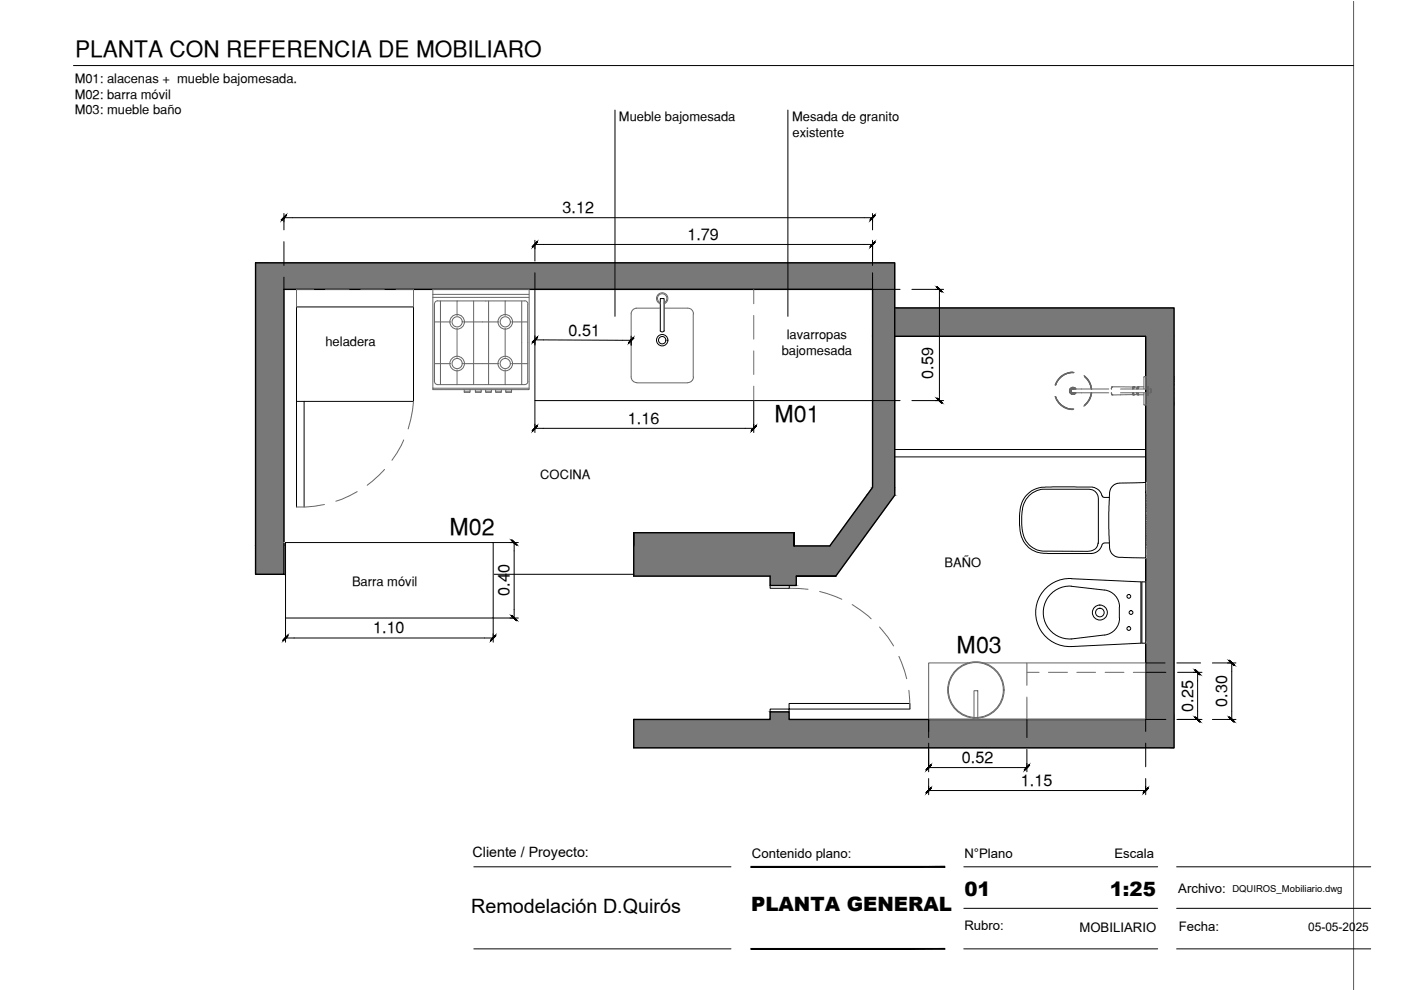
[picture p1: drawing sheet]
<svg xmlns="http://www.w3.org/2000/svg" width="297mm" height="210mm" viewBox="0 0 297 210" stroke-linecap="round" stroke-linejoin="round" font-family="sans-serif">
<defs><g id="words">
<g font-size="4.9">
<text x="164.2" y="89.4">M01</text>
<text x="95.3" y="113.4">M02</text>
<text x="202.8" y="138.5">M03</text>
</g>
<text font-size="4.8" x="15.9" y="12">PLANTA CON REFERENCIA DE MOBILIARO</text>
<g font-size="4.2">
<text x="204.5" y="190">01</text>
<text x="235.3" y="190">1:25</text>
<text x="99.9" y="193.5">Remodelación D.Quirós</text>
<text x="159.3" y="193.1">PLANTA GENERAL</text>
</g>
<g font-size="3.4">
<text x="119.3" y="45.2">3.12</text>
<text x="145.8" y="50.9">1.79</text>
<text x="120.6" y="71.1">0.51</text>
<text x="197.8" y="80.3" transform="rotate(-90 197.8 80.3)">0.59</text>
<text x="133.1" y="89.8">1.16</text>
<text x="108" y="126.3" transform="rotate(-90 108 126.3)">0.40</text>
<text x="79.1" y="134.3">1.10</text>
<text x="260.2" y="149.9" transform="rotate(-90 260.2 149.9)">0.30</text>
<text x="252.9" y="150.9" transform="rotate(-90 252.9 150.9)">0.25</text>
<text x="204" y="161.8">0.52</text>
<text x="216.5" y="166.6">1.15</text>
</g>
<text font-size="3" x="100.2" y="181.8">Cliente / Proyecto:</text>
<g font-size="2.8">
<text x="159.4" y="182">Contenido plano:</text>
<text x="204.5" y="182">N°Plano</text>
<text x="236.3" y="182">Escala</text>
<text x="249.8" y="189.3">Archivo:</text>
<text x="204.5" y="197.2">Rubro:</text>
<text x="228.9" y="197.6">MOBILIARIO</text>
<text x="249.9" y="197.4">Fecha:</text>
</g>
<g font-size="2.7">
<text x="15.8" y="17.5">M01: alacenas + mueble bajomesada.</text>
<text x="15.8" y="20.9">M02: barra móvil</text>
<text x="15.8" y="24.2">M03: mueble baño</text>
<text x="131.2" y="25.7">Mueble bajomesada</text>
<text x="167.9" y="25.7">Mesada de granito</text>
<text x="168" y="29">existente</text>
<text x="166.8" y="72">lavarropas</text>
<text x="69" y="73.4">heladera</text>
<text x="165.7" y="75.3">bajomesada</text>
<text x="114.6" y="101.6">COCINA</text>
<text x="74.6" y="124.3">Barra móvil</text>
<text x="200.2" y="120.2">BAÑO</text>
</g>
<text font-size="2.5" x="277.4" y="197.5">05-05-2025</text>
<text font-size="2" x="261.3" y="189.2">DQUIROS_Mobiliario.dwg</text>
</g></defs>
<!-- layer: 00 LINEA_EQUIPO MOVIL -->
<path d="M287 .3v209.6" fill="none" stroke="#666" stroke-width=".21"/>
<!-- layer: DQUIROS_Planta|000_H_HATCH MUROS -->
<g fill="#787878" stroke="#787878" stroke-width=".21">
<path d="M54.2 55.7l135.5 5.7v-5.7zM54.2 55.7l135.5 5.7h-135.5z"/>
<path d="M189.7 65.3l59.2 6v-6zM189.7 65.3l59.2 6h-59.2z"/>
<path d="M185 61.4l4.7 9.9v-9.9zM185 61.4l4.7 9.9h-4.7z"/>
<path d="M242.9 71.3l6 8.6v-8.6zM242.9 71.3l6 8.6h-6z"/>
<path d="M242.9 79.9h6zM242.9 79.9h6z"/>
<path d="M242.9 80h6zM242.9 80h6z"/>
<path d="M242.9 80l6 .2v-.2zM242.9 80l6 .2h-6z"/>
<path d="M242.9 80.2l6 .1v-.1zM242.9 80.2l6 .1h-6z"/>
<path d="M242.9 80.3l6 .1v-.1zM242.9 80.3l6 .1h-6z"/>
<path d="M242.9 80.4l6 .5v-.5zM242.9 80.4l6 .5h-6z"/>
<path d="M242.9 80.9l6 .5v-.5zM242.9 80.9l6 .5h-6z"/>
<path d="M242.9 81.4l6 .2v-.2zM242.9 81.4l6 .2h-6z"/>
<path d="M242.9 81.6l6 .9v-.9zM242.9 81.6l6 .9h-6z"/>
<path d="M242.9 82.5l6 .8v-.8zM242.9 82.5l6 .8h-6z"/>
<path d="M242.9 83.3l6 1.1v-1.1zM242.9 83.3l6 1.1h-6z"/>
<path d="M242.9 84.4l6 .5v-.5zM242.9 84.4l6 .5h-6z"/>
<path d="M185 71.3l4.7 13.6v-13.6zM185 71.3l4.7 13.6h-4.7z"/>
<path d="M242.9 84.9l6 .4v-.4zM242.9 84.9l6 .4h-6z"/>
<path d="M242.9 85.3l6 .1v-.1zM242.9 85.3l6 .1h-6z"/>
<path d="M242.9 85.4l6 .2v-.2zM242.9 85.4l6 .2h-6z"/>
<path d="M242.9 85.6l6 .1v-.1zM242.9 85.6l6 .1h-6z"/>
<path d="M242.9 85.7l6 .1zM242.9 85.7l6 .1z"/>
<path d="M242.9 85.8h6zM242.9 85.8h6z"/>
<path d="M185 84.9l4.7 18.4v-18.4zM185 84.9l4.7 18.4h-4.7z"/>
<path d="M185 103.3l4.7 1.7v-1.7zM185 103.3l4.7 1.7h-5.9z"/>
<path d="M54.2 61.4l6 54.4v-54.4zM54.2 61.4l6 54.4h-6z"/>
<path d="M183.8 105l-1.9 10.8 7.8-10.8zM183.8 105l-1.9 10.8h-6z"/>
<path d="M134.4 113l34 2.8v-2.8zM134.4 113l34 2.8h-34z"/>
<path d="M54.2 115.8l6 6v-6zM54.2 115.8l6 6h-6z"/>
<path d="M134.4 115.8l42.8 6.3 4.7-6.3zM134.4 115.8l42.8 6.3h-42.8z"/>
<path d="M163.3 122.1l5.5 2v-2zM163.3 122.1l5.5 2h-5.5z"/>
<path d="M242.9 85.9l6 66.6v-66.6zM242.9 85.9l6 66.6h-6z"/>
<path d="M163.3 150.9l4 1.6v-1.6zM163.3 150.9l4 1.6h-4z"/>
<path d="M134.4 152.5l114.5 6.1v-6.1zM134.4 152.5l114.5 6.1h-114.5z"/>
</g>
<g fill="none" stroke="#787878" stroke-width=".21">
<path d="M242.9 79.9h6h-6M242.9 79.9h.1M242.9 79.9l6 .1h-6M242.9 79.9v.2v-.2M242.9 80.1v.1v-.1M242.9 80.2v.2v-.2M242.9 80.4v.4v-.4M242.9 80.8v.8v-.8M242.9 81.6v.9v-.9M242.9 83.3v1.1v-1.1M242.9 84.4h.1M242.9 84.4v.5v-.5"/>
<path d="M242.9 84.9v.4v-.4M242.9 85.3v.2v-.2M242.9 85.5v.1v-.1M242.9 85.6v.2v-.2M242.9 85.8h.1M242.9 85.8l6 .1h-6"/>
</g>
<!-- layer: DQUIROS_Planta|0_LINEA VISTA 04 CORTE -->
<path d="M189.7 71.3v-15.6h-135.5v66.1h6v-60.4h124.8v41.9l-9.1 12.5h-7.5M189.7 65.3h59.2v93.3h-114.5v-6.1h28.9v-1.6h4v1.6h75.6v-81.2h-53.2v33.7l-12.5 17.1M168.4 115.8v-2.8v2.8M168.4 113h-34v9.1h28.9v2h5.5v-2h8.4M168.8 122.1h8.4" fill="none" stroke="#000" stroke-width=".3"/>
<!-- layer: DQUIROS_Planta|00 LINEA_EQUIPO MOVIL -->
<g fill="none" stroke="#666" stroke-width=".21">
<path d="M91.8 62.4h20.4M91.8 63h20.4M92.1 77.1h3.4M92.1 64.5v16.4M92.1 68.3h3.4M92.8 63.8h18.4M92.8 63.8a.7 .7 0 0 0-.7 .7M93.4 63.8v17.7M96.9 69.6v6.1M96.9 63.8v3.1M96.9 78.4v3.1M98.3 77.1h7.4"/>
<path d="M98.3 68.3h7.4M100.4 63.8v17.7M103.6 63.8v17.7M107.1 69.6v6.1M107.1 63.8v3.1M107.1 78.4v3.1M108.5 77.1h3.4M108.5 68.3h3.4M110.6 63.8v17.7M111.2 63.8a.7 .7 0 0 1 .7 .7M111.9 64.5v16.4M133.8 66.6v13.3a1.21 1.21 0 0 0 1.2 1.2l10.8 .1a1.29 1.29 0 0 0 1.2-1.3"/>
<path d="M133.8 66.5a1.21 1.21 0 0 1 1.2-1.2h10.8a1.21 1.21 0 0 1 1.2 1.2M140 64.4a1.21 1.21 0 0 1-.6-1.8 1.21 1.21 0 0 1 2 0 1.21 1.21 0 0 1-.6 1.8M140 64.2a.99 .99 0 0 1-.4-1.5 .99 .99 0 0 1 1.6 0 .99 .99 0 0 1-.4 1.5M147 66.6v13.3M91.8 82.3h20.4M92.1 80.8a.7 .7 0 0 0 .7 .7h18.4M98.4 82.6v.6h1.3v-.6M98.4 82.9h1.3M99.7 82.6h-7.9v-21.2h20.4v21.2h-3.7M99.7 82.6h8.8M100.8 82.6v.6h1.2v-.6M100.8 82.9h1.2"/>
<path d="M103 82.6v.6h1.2v-.6M103 82.9h1.2M105.1 82.6v.6h1.2v-.6M105.1 82.9h1.2M107.2 82.6v.6h1.3v-.6M107.2 82.9h1.3M111.9 80.8a.7 .7 0 0 1-.7 .7M205.3 140.6h-8.4v11.9h46v-11.9h-34.4M206.5 146.4h.8v6.1h-.8z"/>
<circle cx="96.9" cy="77.1" r="1.55"/>
<circle cx="96.9" cy="68.2" r="1.55"/>
<circle cx="96.9" cy="77.1" r="1.08"/>
<circle cx="96.9" cy="68.2" r="1.08"/>
<circle cx="107.1" cy="68.2" r="1.55"/>
<circle cx="107.1" cy="77.1" r="1.55"/>
<circle cx="107.1" cy="68.2" r="1.08"/>
<circle cx="107.1" cy="77.1" r="1.08"/>
<circle cx="206.9" cy="146.3" r="6"/>
<circle cx="206.9" cy="146.3" r="5.8"/>
</g>
<!-- layer: DQUIROS_Planta|0_LINEA VISTA 01 -->
<path d="M113.4 61.4h71.6v23.5h-71.6zM189.7 95.3h53.2M189.7 96.9h53.2M60.2 121.8h74.2M163.3 124.1v.6h4v-.6M163.3 150.9v-.6h4v.6M167.3 149.2h25.6v1.1h-25.6z" fill="none" stroke="#000" stroke-width=".21"/>
<!-- layer: DQUIROS_Planta|0_LINEA VISTA 00 -->
<g fill="none" stroke="#fff" stroke-width=".21">
<path d="M216.2 110h.4h-.4M216.2 109.4h.4l-.4 .1M216.2 110.4v1.1M216.2 110.3h.1M216.2 109.5v.9M216.2 109.4v.1M216.2 111.5l.1 1.1M216.2 111.5h.1M216.2 108.8h.1M216.3 112.6h.5h-.5M216.3 108h.5h-.5M216.3 112.6l.3 1.2 .7 1.3"/>
<path d="M216.3 108l-.1 1.4M217 105.8h.6h-.6M217 105.8l-.3 .8-.4 1.4M217.3 115.2h.1M217.3 115.1h.1M217.3 105.5h.1M217.3 115.1v.1M217.3 105.5l-.3 .3M217.3 105.4h.1M217.3 115.2l.1 .1M217.3 105.4v.1M217.3 105.3h.1"/>
<path d="M217.3 105.3v.1M217.4 115.3h.1M217.4 105.3h.1M217.4 115.3v.1M217.4 106.1h15.5h-15.5M217.4 115.4h.1M217.4 115.4l.1 .1M217.5 115.5h.1M217.5 105.2h.1M217.6 105.1h.1M217.6 105.1l-.2 .2M217.6 115.5h.1"/>
<path d="M217.6 105h.1M217.6 115.5l.1 .2M217.6 105v.1M217.7 115.7h.1M217.8 115.7l.1 .2M217.8 115.8h.1M217.9 115.9h.1M217.9 104.7h.1M217.9 115.9l.2 .2M217.9 104.7l-.3 .3M218 116h.1M218.1 115.4h-.6h.6"/>
<path d="M218.1 116.1h.1M218.2 116.1l.1 .1M218.2 105l-.6 .1h.6M218.3 116.2h.1M218.3 116.2l.5 .4M218.3 104.4h.1M218.3 104.4l-.3 .3M218.4 115.6l-.7 .1h.7M218.4 115.7h14.3h-14.3M218.4 116.3h.1M218.4 104.9h14.3M218.6 115.9h-.7h.7"/>
<path d="M218.7 104.7h13.9M218.8 104h1.1h-1.1M218.8 116.6h.1M218.8 116.6l.3 .1M218.8 104h.1M218.9 116.6v.1M219.1 116.7h.1M219.1 116.7l.3 .2M219.1 103.9h1.3h-1.3M219.1 103.9l-.8 .5M219.2 116.8h.1M219.2 104.3h13.1"/>
<path d="M219.2 103.8h.1M219.3 116.3h-.9h.9M219.3 116.9h.1M219.3 116.9h13.4M219.4 103.7h2h-2M219.4 116.3h12.8M219.4 116.9h13.3h-13.2M219.5 116.9h13.2M219.5 116.9l.1 .1M219.6 103.6l-.5 .3M219.6 103.6h.1M219.6 117h13h-12.9"/>
<path d="M219.6 117h.1M219.7 117h.1M219.7 116.5h12.4M219.7 116.5h12.3M219.8 117h12.7l-12.7 .1M219.8 117h12.7M219.8 117v.1M219.8 117.1h12.7h-12.6h12.5h-12.3M219.8 117.1h.1M219.8 117.1h12.7M220 116.6h11.8l-11.6 .1M220 103.5l-.4 .1"/>
<path d="M220 103.5h.1M220.1 117.1h12.2l-12.1 .1M220.1 117.1l.1 .1M220.2 117.2h12h-12M220.2 117.2h.1M220.2 117.2h12h-11.9M220.2 103.4l-.2 .1M220.2 103.4h.1M220.3 117.2h11.9h-11.7M220.3 117.2h.1M220.3 117.2h.2M220.4 116.7h-1.3h1.3"/>
<path d="M220.4 116.7h11.1h-11.1M220.5 117.2h11.6h-11.5M220.5 117.2h.1M220.6 117.2h11.4l-11.2 .1M220.6 117.2h.1M220.6 117.2l.2 .1M220.7 103.3h.1M220.7 103.3l-.4 .1M220.7 116.8h10.6h-10.5M220.8 117.3h11.1h-11h11h-10.8M220.8 117.3h.3M221 103.7h9.9h-9.9"/>
<path d="M221 103.7l-1.8 .1M221.1 117.3h10.7h-10.7M221.1 103.3h10.7zM221.1 103.3h.1M221.1 117.3h.1M221.1 117.3h10.6M221.1 116.9h9.9h-9.8h9.7h-9.2M221.4 117.3h10.3h-10.3M221.4 103.3h10.2M221.4 117.3h.1M221.4 103.3h.1M221.4 117.3h10.3"/>
<path d="M221.4 103.7h.8h-.9h9.4h-9.7h9.9M221.4 117.3h10.3h-10.1M221.5 103.3h10.1h-10.1M221.6 117.3h10h-9.8M221.6 117.3h10zM221.6 117.3h.1M221.8 117.3h9.8h-9.7M221.8 103.7h10.9h-10.5h10.5h-10.3M221.8 117.3h.1M221.9 117.3h9.6h-9.5M221.9 117.3h.1M222 117.3h9.5h-9.5"/>
<path d="M222 117.3h.1M222 117.3h9.5l-9.4 .1M222 117.3l.1 .1M222.1 103.3h.1M222.1 117.4h9.4h-9.3M222.1 117.4h5.9M222.2 117.4h9.2h-9.2M222.2 117.4h.1M222.2 117.4h5.7h-5.6M222.3 117.4h2.6h-2.5M222.3 117.4h2.8zM222.3 117.4h.1"/>
<path d="M222.4 117.4h2.1h-2h1.8h-1.6M222.4 117.4h.1M222.7 117.4h1.2h-1.2M222.7 117.4h.1M222.7 117.4h1.2h-1.1h1h-.8h.5h-.4M223.1 117.4h.3h-.2M223.1 117.4h.1M223.2 117.4h.1M223.3 103.2h.1M223.4 117.4h-.3h.3M223.9 117.4h-1.2h1.2M223.9 117.4h.1"/>
<path d="M224.2 103.2h1.8h-1.8h1.4h-1M224.2 103.2h.1M224.5 117.4h-2.1h2.1M224.5 117.4h.1M224.6 103.2h.1M224.6 103.2h.9M225 117.4h-2.7h2.7M225 117.4h.1M225.1 117.4h-2.8h2.8M225.1 117.4h.1M226 103.2h-2.1h2.6h-2.8h3h-3.1h3.3h-3.6h4.1h-4.4h4.8M226 103.2h.1"/>
<path d="M227.8 103.2l-5 .1h5.4M227.8 103.2l-6.3 .1M227.8 103.2l.4 .1M228 117.4h-5.8h5.8M228 117.4h.3M228.2 103.3h-5.4h5.5h-5.7h6.2h-6.4h6.8h-6.8h7h-7.2h7.5h-7.5h7.9h-8h8.5h-8.5h9.2h-9.4h9.5h-9.6h9.7h-9.8h9.9h-9.9h9.9M228.2 103.3h3.4M228.2 117.4h3.2h-3.1M228.2 117.4h-6h6M228.3 117.4h3M230.5 103.7h2.2h-2h2h-1.8M230.6 116.9h2.1h-2.1"/>
<path d="M230.9 103.7l-10 .1h10.3M231.2 103.8h-10.6h10.7h-10.7h10.8M231.2 103.8h1.5M231.2 116.8h1.6h-1.6M231.3 117.4h.1M231.4 117.4h-9.2h9.2M231.4 103.8h1.4h-1.4M231.4 117.4h.1M231.5 117.3l-3.2 .1M231.5 116.7h1.4h-1.4M231.6 117.3h-9.8h9.8M231.6 103.3h-10.1h10.1"/>
<path d="M231.6 103.9h-11.3h11.3M231.6 103.3h.1M231.6 117.3h.1M231.7 116.7h1.3zM231.7 103.3h-10.6h10.7M231.7 117.3h.1M231.7 103.3h.1M231.8 103.3h-10.8h10.8M231.8 117.3h.1M231.8 103.3h.1M231.8 103.3h-10.9h11M231.9 103.3h-11.2h11.3"/>
<path d="M231.9 103.3h-11h11M231.9 103.3h-11.2M231.9 103.3h.1M231.9 116.6h1.2h-1.2M232 103.3l-11.5 .1h11.6M232 103.3v.1M232 117.2h-11.4h11.4M232 117.2h.1M232 103.4h.1M232.1 116.5h1.1h-1.1M232.1 103.4h-11.8h11.9M232.1 103.4h.1"/>
<path d="M232.2 116.4h1h-1M232.2 117.2h.1M232.2 103.4h.1M232.2 117.2l-11.1 .1M232.2 104.2h1M232.2 103.4l.6 .4M232.3 116.3h1h-1M232.3 117.1h.1M232.3 104.3l-13.1 .1M232.4 116.1h1h-.9M232.5 104.5h-13.6h13.6M232.5 117.1h.1"/>
<path d="M232.5 117.1l-.3 .1M232.5 116h1zM232.6 115.9h.9l-1 .1M232.6 115.9h.9h-.9M232.6 104.7h.9zM232.6 117h.1M232.6 103.6h.1M232.6 116.9l-13 .1M232.7 115.7h.9h-.9M232.7 103.7h-13.3h13.3M232.7 116.9h.1M232.7 116.9l-.2 .2"/>
<path d="M232.7 115.6h.9l-.9 .1M232.7 104.9h.9h-.9M232.7 115.4h1h-1M232.7 115.4h-14.6h14.7M232.8 116.8l-1.8 .1 1.8-.1M232.8 105.2h.9h-.9M232.8 103.8h-1.4M232.8 116.8h-1.5h1.6M232.8 115.2h1.3zM232.8 115.1h1.3l-1.3 .1M232.8 115.1h2.4zM232.8 115.2h-14.9h14.9"/>
<path d="M232.8 103.8h.1M232.8 116.8l-.1 .1M232.8 103.8l.4 .4M232.9 110.3h2.2l-2.2 .1M232.9 110.3h2.2h-2.2M232.9 110.3h2.2zM232.9 116.8h.1M232.9 103.9h.1M232.9 116.7l-1.5 .1h1.5M232.9 116.7h.1M233 116.7h-1.4h1.4M233 116.7h.1"/>
<path d="M233 116.7l-.2 .1M233 103.9l-1.1 .1h1.1M233 116.6h.1M233 104h.1M233.1 116.6h-1.3h1.2M233.1 116.6h.1M233.1 116.5h-1.1h1.1M233.1 116.5l-.1 .1M233.1 116.5h.1M233.2 104.2h-1M233.2 104.2l.1 .2M233.3 116.3l-1.1 .1h1.1"/>
<path d="M233.3 116.3h.1M233.3 104.4h-.9h.9M233.3 104.4h.1M233.3 116.2h.1M233.3 116.2l-.2 .3M233.3 104.4l.1 .1M233.4 116.1h.1M233.4 104.5h.1M233.4 104.5l.2 .5M233.5 116h-1h1M233.5 116h.1M233.5 116l-.2 .2"/>
<path d="M233.5 115.9h-.9M233.5 104.7h-.9h.9M233.5 115.9h.1M233.5 104.7h.1M233.5 115.9v.1M233.6 115.8h-1h1M233.6 115.8h.1M233.6 115.8l-1 .1M233.6 115.8l-.1 .1M233.6 115.7h.1M233.6 115.6h.1M233.6 115.7v.1"/>
<path d="M233.6 115.6v.1M233.6 105.1h-.8h.8M233.6 105h-.9h.9M233.6 115.5h.1M233.6 105h.1M233.6 115.5v.1M233.6 105v.1M233.6 105.1l.1 .2M233.7 115.4l-1 .1h1M233.7 115.5h.1M233.7 105.2h.1M233.7 115.5h-.1"/>
<path d="M233.7 115.4v.1M233.7 115.4h.1M233.7 105.3h.1M233.8 115.3h.1M233.8 105.3h.1M233.8 105.4h-1h1.1M233.8 105.4h-1h1M233.8 115.2h.1M233.8 105.4h.1M233.8 115.2l-.1 .2M233.8 105.3v.1M233.9 115.2h-1.1"/>
<path d="M233.9 105.4l1.3 .1h-2.4h1.7h-1.7h1.4M233.9 105.4h-1.1h1.2M233.9 115.2h-.1M234 115.2h-1.2h1.1M234 105.4l-1.2 .1h1.3M234 105.4h.1M234 115.2h-.1M234.1 105.5h-1.3h1.3M234.1 105.5h.1M234.1 105.5h-1.3h1.4M234.2 115.1h.1M234.2 105.5h.1"/>
<path d="M235.1 110.3h7.8l-7.8 .1M235.1 110.3h7.8h-7.8M235.1 109.5h7.8h-7.8M235.1 108.8h7.8h-7.8M235.1 107.3h7.8h-7.8M235.2 115.1l-1.2 .1M235.2 115.9h7.7l-7.7 .1M235.3 116.2h7.6l-7.6 .1M235.3 116.2h7.6M236.3 102.8h6.6M236.3 102.7h6.6M236.4 102.7h6.5h-6.5"/>
<path d="M236.4 117.9h6.5M236.4 118h6.5M236.4 117.9h6.5l-6.5 .1M236.5 102.7l6.4-.1-6.4 .1M236.5 102.6h6.4h-6.4M236.7 102.5h6.2h-6.2M236.7 118h6.2M236.8 102.5h6.1h-6.1M236.9 118.1h6M237 102.5h5.9h-5.9M237.1 118.1h5.8h-6h6M237.1 102.5h5.8h-5.8"/>
<path d="M237.2 118.2h5.7h-5.7h5.7h-5.6h5.6h-5.5h5.5h-5.4h5.4h-5.2h5.2h-5.1h5.1h-4.9M237.2 102.5h5.7h-5.7M237.3 102.5l5.6-.1-5.6 .1M237.3 102.4h5.6h-5.6M237.5 102.4h5.4h-5.4M237.6 102.4h5.3h-5.3M239.8 102.4h3.1h-3.1M240.4 102.4h2.5h-2.5M240.5 102.4l2.4-.1-2.4 .1M241.7 102.3h1.2h-1.2M241.8 102.3h1.1h-1.1M241.9 102.3h1z"/>
<path d="M241.9 102.3h1h-1M242.6 102.3h.3h-.7h.7M242.9 118.2h-4.5h4.5h-4.2h4.2l-2.8 .1M242.9 117.7l-6.7 .1h6.7h-6.6h6.6l-6.6 .1M242.9 115.9h-7.7h7.7M242.9 115.1h-7.7h7.7M242.9 113.8l-7.7 .1h7.7M242.9 110.8h-7.8h7.8M242.9 110.2l-7.8 .1h7.8M242.9 104.4l-7.7 .1h7.7M242.9 104.3l-7.6 .1h7.6M242.9 102.5l-6.3 .1h6.3"/>
<path d="M242.9 102.5h-6.1h6.1M242.9 116.2h-7.7M242.9 102.7l-6.6 .1M242.9 102.4h-5.2M231.6 129.7v.6M232.3 128.6v1.5v-.5M232.3 131.2v-1.2l.1 1.2M232.3 128.5v1.1M232.4 129.5v-1v1.1l-.1-1.1v1.1M232.4 131.2v-1v1M232.6 128.4v.8v-.8M232.6 130.6v.8v-.8"/>
<path d="M232.9 129v-.7v.7M232.9 131.5v-.8v.8M233.5 128.3v.7v-.7M233.5 130.7v.8v-.8M233.8 129.2v-.8v.8M233.8 131.4v-.8v.8M234 128.5l.1 1.1v-1.1M234.1 130.1v1.1l-.1-.9M234.1 130.1v-.5v1.6M234.1 130.1v1.1M234.1 129.8v-1.3v1.3M234.7 129.5l.1 5"/>
<path d="M234.8 129.7v-4.4v4.4M234.8 129.6l-.1-4.3 .1 4.3M238.9 123.2v3.4v-.2M238.9 126.5v6.9zM238.9 133.3v3.2v-3.2M238.9 126.3v.4v-.3M238.9 133.1v.4v-.3M238.9 123.2l.1 3.1v-3.1M238.9 126.7l.1 6.4v-6.4M238.9 133.5l.1 3v-3M238.9 126.3v-3.1v3.2M238.9 133.1v-6.5v6.6"/>
<path d="M238.9 133.4v3.1v-3.1M238.9 123.2v3.2M239 126.3v.4l-.1-.4M239 133.1v.4l-.1-.4M239.4 126.9v3M239.4 126.8v3.3v-.4M239.4 129.7v.4v-.3M239.4 129.8v.2v-.1M239.4 130.1v2.8v-2.8M239.4 129.7v-2.8v2.9M239.4 132.9v-2.9v2.9M239.4 129.8v-2.9v3"/>
<path d="M239.4 132.9v-3v3M239.4 126.8v2.8v-2.8M239.4 132.9v-2.8v2.8M239.4 126.8v2.8M239.5 126.8v2.8v-2.8M239.5 132.9v-2.7v2.7M239.6 126.8v2.8v-2.8M239.6 133v-2.8v2.8M239.6 126.3v.4v-.4M239.6 133.1v.4v-.4M239.6 126.7v2.8v-2.8M239.6 133.1v-2.8v2.8"/>
<path d="M239.6 130.3v2.8M239.6 123.3v3M239.6 133.5v3v-3M239.7 126.5v-.1v.2M239.7 126.6l-.1-.3v.4M239.7 133.2v3.3zM239.7 133.4l-.1-.3v.4M239.7 126.5v3v-3M239.7 133.2v-2.9v2.9M239.7 126.5v-3.2v3.2M239.7 126.5v3v-2.9M239.7 123.3l-.1 3"/>
<path d="M239.7 126.6v2.9l-.1-2.8M239.7 130.3l-.1 2.8M239.7 133.4v3.1l-.1-3M240.1 123.3l.1 6.5v-6.5M240.1 130.1v-.5v6.9v-6.4M240.2 129.8v6.7zM240.2 130l-.1-.3v.4M240.2 129.9v-6.6v6.6M240.2 130v6.5l-.1-6.4"/>
</g>
<g fill="#fff" stroke="#fff" stroke-width=".21">
<path d="M232.8 115.2h1.1z"/>
<path d="M219.2 103.8l1.8-.1z"/>
<path d="M240.1 118.3h2.8z"/>
<path d="M237.7 102.4h5.2z"/>
<path d="M234.7 129.5v.8z"/>
<path d="M231.6 129.5v.8z"/>
<path d="M219.9 127.8v4.2l-.3-3.2z"/>
<path d="M219.3 116.9h1.9zM219.2 116.8h1.6z"/>
<path d="M219.2 116.8h1.6zM219.1 116.7h1.3z"/>
<path d="M219.1 116.7h1.3zM218.9 116.6h1.1z"/>
<path d="M231.7 116.6h1.3zM231.7 116.6h1.3z"/>
<path d="M218.9 116.6h1.1zM218.7 116.6h1.1z"/>
<path d="M231.9 116.6l1.2-.1zM231.9 116.6l1.2-.1z"/>
<path d="M218.7 116.6h1.1zM218.7 116.5h1z"/>
<path d="M232.1 116.5l1.1-.1zM232.2 116.4h1z"/>
<path d="M218.7 116.5l.7-.2 .3 .2zM218.4 116.3l.3 .2 .7-.2z"/>
<path d="M232.2 116.3h1.1zM232.2 116.3h1.1z"/>
<path d="M232.3 116.3l1-.1zM232.3 116.3l1-.1z"/>
<path d="M218.4 116.3l.7-.1 .2 .1zM218.3 116.2l.1 .1 .7-.1z"/>
<path d="M232.4 116.2l1-.1zM232.4 116.1h1z"/>
<path d="M218.3 116.2h.8zM218.1 116.1h.9z"/>
<path d="M232.5 116.1h.9zM232.5 116.1h.9z"/>
<path d="M218.1 116.1h.9zM218.1 116h.8z"/>
<path d="M232.5 116.1l1-.1zM232.5 116h1z"/>
<path d="M218.1 116l.6-.1 .2 .1zM217.9 115.9l.2 .1 .6-.1z"/>
<path d="M232.6 115.8l1-.1zM232.7 115.7h.9z"/>
<path d="M217.9 115.9l.5-.2 .2 .2zM217.7 115.7l.2 .2 .5-.2z"/>
<path d="M232.7 115.6l.9-.1zM232.7 115.5h.9z"/>
<path d="M232.7 115.5h.9zM232.7 115.5h.9z"/>
<path d="M232.7 115.5h1zM232.7 115.5h1z"/>
<path d="M217.7 115.6l.4-.2 .3 .2zM217.5 115.4l.2 .2 .4-.2z"/>
<path d="M232.8 115.4h.9zM232.8 115.4h.9z"/>
<path d="M232.8 115.4l1-.1zM232.8 115.3h1z"/>
<path d="M232.8 115.3l1-.1zM232.8 115.2h1z"/>
<path d="M217.4 115.4l.5-.2 .2 .2zM217.3 115.2l.1 .2 .5-.2z"/>
<path d="M217.3 115.2h.6zM217.3 115.1h.5z"/>
<path d="M217.3 115.1l.4-.2 .1 .2zM217.1 114.9l.2 .2 .4-.2z"/>
<path d="M232.8 115.1l2.4-.2v.2zM232.9 114.9l-.1 .2 2.4-.2z"/>
<path d="M217.1 114.9h.6zM217 114.8h.6z"/>
<path d="M232.9 114.9l2.3-.1zM232.9 114.8h2.3z"/>
<path d="M217 114.8l.5-.2 .1 .2zM216.9 114.6l.1 .2 .5-.2z"/>
<path d="M232.9 114.8l2.3-.2v.2zM232.9 114.6v.2l2.3-.2z"/>
<path d="M216.9 114.6h.6zM216.9 114.6h.6z"/>
<path d="M232.9 114.6l2.3-.3v.3zM232.9 114.3v.3l2.3-.3z"/>
<path d="M216.9 114.6l.4-.3 .2 .3zM216.8 114.3l.1 .3 .4-.3z"/>
<path d="M216.8 114.3h.5zM216.7 114.2h.6z"/>
<path d="M216.7 114.2l.4-.3 .2 .3zM216.6 113.9l.1 .3 .4-.3z"/>
<path d="M232.9 114.3l2.3-.5v.5zM232.9 113.8v.5l2.3-.5z"/>
<path d="M216.6 113.9h.5zM216.6 113.8h.5z"/>
<path d="M216.6 113.8l.4-.3 .1 .3zM216.5 113.5l.1 .3 .4-.3z"/>
<path d="M216.5 113.5l.5-.1v.1zM216.5 113.4v.1l.5-.1z"/>
<path d="M232.9 113.8l2.2-.4 .1 .4zM232.9 113.4v.4l2.2-.4z"/>
<path d="M216.5 113.4h.5zM216.5 113.3h.4z"/>
<path d="M216.5 113.3l.4-.1zM216.4 113.2h.5z"/>
<path d="M216.4 113.2h.5zM216.4 113.1h.5z"/>
<path d="M216.4 113.1l.5-.1zM216.4 113h.5z"/>
<path d="M216.4 113h.5zM216.4 113h.5z"/>
<path d="M232.9 113.4l2.2-.5v.5zM232.9 112.9v.5l2.2-.5z"/>
<path d="M216.4 113h.5zM216.4 112.9h.4z"/>
<path d="M216.4 112.9l.4-.1v.1zM216.3 112.8l.1 .1 .4-.1z"/>
<path d="M216.3 112.8l.5-.2v.2zM216.3 112.6v.2l.5-.2z"/>
<path d="M232.9 112.9l2.2-.4v.4zM232.9 112.5v.4l2.2-.4z"/>
<path d="M216.7 112.1l.1 .5h-.5zM216.2 112.1l.1 .5 .4-.5z"/>
<path d="M216.2 112.1l.5-.1zM216.2 112h.5z"/>
<path d="M232.9 112.5l2.2-.5v.5zM232.9 112v.5l2.2-.5z"/>
<path d="M216.2 112l.5-.4v.4zM216.2 111.6v.4l.5-.4z"/>
<path d="M232.9 112l2.2-.5v.5zM232.9 111.5v.5l2.2-.5z"/>
<path d="M216.2 111.6l.5-.1zM216.2 111.5h.5z"/>
<path d="M216.2 111.5l.5-.1zM216.2 111.4h.5z"/>
<path d="M216.2 111.4h.5zM216.2 111.4h.5z"/>
<path d="M232.9 111.5l2.2-.4v.4zM232.9 111.1v.4l2.2-.4z"/>
<path d="M216.2 111.4l.4-.3 .1 .3zM216.2 111.1v.3l.4-.3z"/>
<path d="M216.2 111.1l.4-.3v.3zM216.2 110.8v.3l.4-.3z"/>
<path d="M232.9 111.1l2.2-.3v.3zM232.9 110.8v.3l2.2-.3z"/>
<path d="M216.2 110.8l.4-.1v.1zM216.2 110.7v.1l.4-.1z"/>
<path d="M216.2 110.7l.4-.2v.2zM216.2 110.5v.2l.4-.2z"/>
<path d="M232.9 110.8l2.2-.4v.4zM232.9 110.4v.4l2.2-.4z"/>
<path d="M232.9 110.4h2.2zM232.9 110.4h2.2z"/>
<path d="M232.9 110.3l2.2-.1zM232.9 110.2h2.2z"/>
<path d="M216.2 110.5l.4-.4v.4zM216.2 110.1v.4l.4-.4z"/>
<path d="M216.2 110.1l.4-.1zM216.2 110h.4z"/>
<path d="M216.2 110h.4zM216.2 110h.4z"/>
<path d="M216.2 110l.4-.1zM216.2 109.9h.4z"/>
<path d="M232.9 110.2l2.2-.3v.3zM232.9 109.9v.3l2.2-.3z"/>
<path d="M216.2 109.9l.4-.1zM216.2 109.8h.4z"/>
<path d="M232.9 109.9l2.2-.4v.4zM232.9 109.5v.4l2.2-.4z"/>
<path d="M216.2 109.8l.4-.3v.3zM216.2 109.5v.3l.4-.3z"/>
<path d="M232.9 109.5l2.2-.4v.4zM232.9 109.1v.4l2.2-.4z"/>
<path d="M216.2 109.4l.5-.4-.1 .4zM216.2 109v.4l.5-.4z"/>
<path d="M232.9 109.1l2.2-.2v.2zM232.9 108.9v.2l2.2-.2z"/>
<path d="M232.9 108.9l2.2-.1v.1zM232.9 108.8v.1l2.2-.1z"/>
<path d="M216.2 109l.5-.2v.2zM216.2 108.8v.2l.5-.2z"/>
<path d="M232.9 108.8h2.2zM232.9 108.8h2.2z"/>
<path d="M232.9 108.8l2.2-.1zM232.9 108.7h2.2z"/>
<path d="M232.9 108.7l2.2-.1zM232.9 108.6h2.2z"/>
<path d="M216.2 108.8l.5-.3v.3zM216.2 108.5v.3l.5-.3z"/>
<path d="M216.2 108.5l.5-.3v.3zM216.3 108.2l-.1 .3 .5-.3z"/>
<path d="M232.9 108.6l2.2-.4v.4zM232.9 108.2v.4l2.2-.4z"/>
<path d="M216.3 108.2l.4-.1zM216.3 108.1h.4z"/>
<path d="M216.3 108.1l.4-.1zM216.3 108h.4z"/>
<path d="M216.3 108h.5zM216.3 108h.5z"/>
<path d="M216.3 108l.5-.1zM216.3 107.9h.5z"/>
<path d="M216.3 107.9l.5-.1zM216.3 107.8h.5z"/>
<path d="M216.3 107.8h.5zM216.3 107.8h.5z"/>
<path d="M232.9 108.2l2.2-.4v.4zM232.9 107.8v.4l2.2-.4z"/>
<path d="M216.3 107.8l.5-.2v.2zM216.4 107.6l-.1 .2 .5-.2z"/>
<path d="M232.9 107.8l2.2-.4v.4zM232.9 107.4v.4l2.2-.4z"/>
<path d="M216.4 107.6l.5-.2-.1 .2zM216.4 107.4v.2l.5-.2z"/>
<path d="M232.9 107.4l2.2-.1zM232.9 107.3h2.2z"/>
<path d="M216.4 107.4l.6-.2-.1 .2zM216.5 107.2l-.1 .2 .6-.2z"/>
<path d="M216.5 107.2l.5-.2v.2zM216.5 107v.2l.5-.2z"/>
<path d="M232.9 107.3l2.3-.4-.1 .4zM232.9 106.9v.4l2.3-.4z"/>
<path d="M232.9 106.9h2.3zM232.9 106.9h2.3z"/>
<path d="M216.5 107l.6-.2-.1 .2zM216.6 106.8l-.1 .2 .6-.2z"/>
<path d="M216.6 106.8l.6-.2-.1 .2zM216.7 106.6l-.1 .2 .6-.2z"/>
<path d="M232.9 106.9l2.3-.4v.4zM232.9 106.5v.4l2.3-.4z"/>
<path d="M232.9 106.5l2.3-.1zM232.9 106.4h2.3z"/>
<path d="M216.7 106.6l.6-.2-.1 .2zM216.7 106.4v.2l.6-.2z"/>
<path d="M216.7 106.4l.7-.2-.1 .2zM216.8 106.2l-.1 .2 .7-.2z"/>
<path d="M216.8 106.2l.6-.1zM216.9 106.1h.5z"/>
<path d="M232.9 106.4l2.3-.3v.3zM232.9 106.1v.3l2.3-.3z"/>
<path d="M232.9 106.1l2.3-.2v.2zM232.9 105.9v.2l2.3-.2z"/>
<path d="M216.9 106.1l.7-.3-.2 .3zM217 105.8l-.1 .3 .7-.3z"/>
<path d="M232.9 105.9l2.3-.2v.2zM232.9 105.7v.2l2.3-.2z"/>
<path d="M217 105.8l.8-.2-.2 .2zM217.2 105.6l-.2 .2 .8-.2z"/>
<path d="M232.9 105.7l2.3-.2v.2zM232.8 105.5l.1 .2 2.3-.2z"/>
<path d="M217.2 105.6l.7-.1zM217.3 105.5h.6z"/>
<path d="M232.8 105.4h1zM232.8 105.3h1z"/>
<path d="M217.3 105.5l.7-.2-.1 .2zM217.4 105.3l-.1 .2 .7-.2z"/>
<path d="M232.8 105.3h1zM232.8 105.3h.9z"/>
<path d="M232.8 105.3l.9-.1zM232.8 105.2h.9z"/>
<path d="M232.8 105.2h.9zM232.8 105.1h.8z"/>
<path d="M217.4 105.3l.8-.2-.2 .2zM217.6 105.1l-.2 .2 .8-.2z"/>
<path d="M232.8 105.1l.8-.1zM232.7 105h.9z"/>
<path d="M232.7 105h.9zM232.7 105h.9z"/>
<path d="M232.7 105l.9-.1zM232.7 104.9h.9z"/>
<path d="M217.6 105l.8-.1-.2 .1zM217.6 105l.8-.1h-.6z"/>
<path d="M217.8 104.9l.8-.2zM217.8 104.9l.8-.2h-.7z"/>
<path d="M232.7 104.9l.8-.2 .1 .2zM232.6 104.7l.1 .2 .8-.2z"/>
<path d="M217.9 104.7h.8zM217.9 104.7h.8z"/>
<path d="M232.6 104.7h.9zM232.5 104.6h1z"/>
<path d="M232.5 104.6h1zM232.5 104.5h.9z"/>
<path d="M217.9 104.7l1-.2-.2 .2zM217.9 104.7l1-.2h-.8z"/>
<path d="M218.1 104.5h.9zM218.1 104.5h.9z"/>
<path d="M232.5 104.5l.8-.1 .1 .1zM232.4 104.4l.1 .1 .8-.1z"/>
<path d="M218.2 104.5l1-.2zM218.2 104.5l1-.2h-.8z"/>
<path d="M218.4 104.3l1-.1zM218.4 104.3l1-.1z"/>
<path d="M232.3 104.4l.9-.2 .1 .2zM232.2 104.2l.1 .2 .9-.2z"/>
<path d="M218.5 104.2h1.1zM218.5 104.2h1.1z"/>
<path d="M232.2 104.2h1zM232 104.1h1.1z"/>
<path d="M218.6 104.2l1.2-.2zM218.6 104.2l1.2-.2h-1z"/>
<path d="M232 104.1h1.1zM231.9 104h1.1z"/>
<path d="M218.9 104l1.4-.1zM218.9 104l1.4-.1z"/>
<path d="M231.8 103.9h1.2zM231.6 103.9h1.3z"/>
<path d="M231.6 103.9h1.3zM231.4 103.8h1.4z"/>
<path d="M219.1 103.9l1.5-.1zM219.1 103.9l1.5-.1z"/>
<path d="M219.5 103.7h13.2zM219.5 103.7l13.1-.1z"/>
<path d="M219.6 103.6h13zM219.6 103.6h12.9z"/>
<path d="M219.8 103.6h12.7zM219.8 103.6l12.5-.1z"/>
<path d="M220 103.5h12.3zM220 103.5l12.2-.1z"/>
<path d="M221.1 116.9l10.2-.1zM220.8 116.8h10.5z"/>
<path d="M220.7 116.8l10.8-.1zM220.4 116.7h11.1z"/>
<path d="M220.4 116.7h11.3zM220.2 116.7h11.5z"/>
<path d="M220 116.6h11.9zM219.9 116.6h12z"/>
<path d="M219.9 116.6l12.1-.1zM219.7 116.5h12.3z"/>
<path d="M219.7 116.5l12.5-.1zM219.5 116.4h12.7z"/>
<path d="M219.4 116.3h12.9zM219.2 116.3h13.1z"/>
<path d="M219.2 116.3l13.2-.1zM219.1 116.2h13.3z"/>
<path d="M219.1 116.2l13.4-.1zM219 116.1h13.5z"/>
<path d="M219 116.1l13.5-.1zM218.9 116h13.6z"/>
<path d="M218.9 116l13.7-.1-.1 .1zM218.7 115.9l.2 .1 13.7-.1z"/>
<path d="M218.7 115.9h13.9zM218.6 115.9h14z"/>
<path d="M218.6 115.9l14.1-.2-.1 .2zM218.4 115.7l.2 .2 14.1-.2z"/>
<path d="M218.4 115.7l14.3-.3v.3zM218.1 115.4l.3 .3 14.3-.3z"/>
<path d="M218.1 115.4l14.7-.2v.2zM217.9 115.2l.2 .2 14.7-.2z"/>
<path d="M217.9 115.2l14.9-.3v.3zM217.7 114.9l.2 .3 14.9-.3z"/>
<path d="M217.7 114.9h15.2zM217.6 114.9h15.3z"/>
<path d="M217.6 114.9l15.3-.3v.3zM217.5 114.6l.1 .3 15.3-.3z"/>
<path d="M217.5 114.6h15.4zM217.5 114.6h15.4z"/>
<path d="M217.5 114.6l15.4-.3v.3zM217.3 114.3l.2 .3 15.4-.3z"/>
<path d="M217.3 114.3l15.6-.4v.4zM217.1 113.9l.2 .4 15.6-.4z"/>
<path d="M217.1 113.9l15.8-.4v.4zM217 113.5l.1 .4 15.8-.4z"/>
<path d="M217 113.5l15.9-.5v.5zM216.9 113l.1 .5 15.9-.5z"/>
<path d="M216.9 113l16-.4v.4zM216.8 112.6l.1 .4 16-.4z"/>
<path d="M216.8 112.6l16.1-.5v.5zM216.7 112.1l.1 .5 16.1-.5z"/>
<path d="M216.7 112.1l16.2-.5v.5zM216.7 111.6v.5l16.2-.5z"/>
<path d="M216.7 111.6l16.2-.5v.5zM216.6 111.1l.1 .5 16.2-.5z"/>
<path d="M216.6 111.1l16.3-.6v.6zM216.6 110.5v.6l16.3-.6z"/>
<path d="M216.6 110.5l16.3-.2v.2zM216.6 110.3v.2l16.3-.2z"/>
<path d="M216.6 110.3l16.3-.3v.3zM216.6 110v.3l16.3-.3z"/>
<path d="M216.6 110l16.3-.5v.5zM216.6 109.5v.5l16.3-.5z"/>
<path d="M216.6 109.5l16.3-.5v.5zM216.7 109l-.1 .5 16.3-.5z"/>
<path d="M216.7 109l16.2-.5v.5zM216.7 108.5v.5l16.2-.5z"/>
<path d="M216.7 108.5l16.2-.5v.5zM216.8 108l-.1 .5 16.2-.5z"/>
<path d="M216.8 108l16.1-.4v.4zM216.8 107.6v.4l16.1-.4z"/>
<path d="M216.8 107.6l16.1-.2v.2zM216.9 107.4l-.1 .2 16.1-.2z"/>
<path d="M216.9 107.4l16-.2v.2zM217 107.2l-.1 .2 16-.2z"/>
<path d="M217 107.2l15.9-.3v.3zM217 106.9v.3l15.9-.3z"/>
<path d="M217 106.9l15.9-.1v.1zM217.1 106.8l-.1 .1 15.9-.1z"/>
<path d="M217.1 106.8l15.8-.3v.3zM217.2 106.5l-.1 .3 15.8-.3z"/>
<path d="M217.2 106.5l15.7-.1zM217.3 106.4h15.6z"/>
<path d="M217.3 106.4l15.6-.3v.3zM217.4 106.1l-.1 .3 15.6-.3z"/>
<path d="M217.4 106.1l15.5-.3v.3zM217.6 105.8l-.2 .3 15.5-.3z"/>
<path d="M217.6 105.8l15.3-.1zM217.6 105.8l15.3-.1z"/>
<path d="M217.7 105.7l15.2-.1v.1zM217.8 105.6l-.1 .1 15.2-.1z"/>
<path d="M217.8 105.6l15-.2 .1 .2zM217.8 105.6l15-.2h-14.8z"/>
<path d="M218 105.4l14.8-.1zM218 105.3h14.8z"/>
<path d="M218 105.3l14.8-.2v.2zM218 105.3l14.8-.2h-14.6z"/>
<path d="M218.2 105.1h14.6zM218.2 105h14.5z"/>
<path d="M218.2 105l14.5-.1v.1zM218.2 105l14.5-.1h-14.3z"/>
<path d="M218.4 104.9l14.2-.2 .1 .2zM218.4 104.9l14.2-.2h-13.9z"/>
<path d="M218.7 104.7l13.8-.2 .1 .2zM218.7 104.7l13.8-.2h-13.6z"/>
<path d="M218.9 104.5l13.4-.1 .2 .1zM218.9 104.5l13.4-.1h-13.1z"/>
<path d="M219.2 104.3l13-.1 .1 .1zM219.2 104.3l13-.1h-12.7z"/>
<path d="M219.5 104.2h12.7zM219.5 104.2h12.6z"/>
<path d="M219.6 104.2h12.5zM219.6 104.2l12.4-.1z"/>
<path d="M219.8 104.1h12.2zM219.8 104.1l12.1-.1z"/>
<path d="M219.9 104h12zM219.9 104l11.9-.1z"/>
<path d="M220 103.9h11.8zM220 103.9h11.6z"/>
<path d="M220.3 103.9h11.3zM220.3 103.9l11.1-.1z"/>
<path d="M236.1 117.7h6.8zM236.1 117.7h6.8z"/>
<path d="M236.1 117.7h6.8zM236 117.7h6.9z"/>
<path d="M236 117.7l6.9-.1zM236 117.6h6.9z"/>
<path d="M236 117.6h6.9zM235.9 117.6h7z"/>
<path d="M235.9 117.6l7-.1zM235.9 117.5h7z"/>
<path d="M235.9 117.5l7-.1zM235.8 117.4h7.1z"/>
<path d="M235.8 117.4h7.1zM235.8 117.4h7.1z"/>
<path d="M235.8 117.4h7.1zM235.7 117.4h7.2z"/>
<path d="M235.7 117.4l7.2-.1zM235.7 117.3h7.2z"/>
<path d="M235.7 117.3l7.2-.1zM235.6 117.2h7.3z"/>
<path d="M235.6 117.2h7.3zM235.6 117.2h7.3z"/>
<path d="M235.6 117.2l7.3-.1zM235.5 117.1h7.4z"/>
<path d="M235.5 117.1h7.4zM235.5 117.1h7.4z"/>
<path d="M235.5 117.1l7.4-.1zM235.5 117h7.4z"/>
<path d="M235.5 117l7.4-.1zM235.5 116.9h7.4z"/>
<path d="M235.5 116.9h7.4zM235.4 116.9h7.5z"/>
<path d="M235.4 116.9l7.5-.1zM235.4 116.8h7.5z"/>
<path d="M235.4 116.8l7.5-.1zM235.4 116.7h7.5z"/>
<path d="M235.4 116.7l7.5-.1zM235.3 116.6h7.6z"/>
<path d="M235.3 116.6h7.6zM235.3 116.6h7.6z"/>
<path d="M235.3 116.6l7.6-.1zM235.3 116.5h7.6z"/>
<path d="M235.3 116.5l7.6-.1zM235.3 116.4h7.6z"/>
<path d="M235.3 116.4l7.6-.1zM235.3 116.3h7.6z"/>
<path d="M235.3 116.3h7.6zM235.3 116.3h7.6z"/>
<path d="M235.2 116.2l7.7-.2v.2zM235.2 116v.2l7.7-.2z"/>
<path d="M235.2 116h7.7zM235.2 116h7.7z"/>
<path d="M235.2 115.9l7.7-.1zM235.2 115.8h7.7z"/>
<path d="M235.2 115.8h7.7zM235.2 115.8h7.7z"/>
<path d="M235.2 115.8l7.7-.5v.5zM235.2 115.3v.5l7.7-.5z"/>
<path d="M235.2 115.3l7.7-.2v.2zM235.2 115.1v.2l7.7-.2z"/>
<path d="M235.2 115.1l7.7-.3v.3zM235.2 114.8v.3l7.7-.3z"/>
<path d="M235.2 114.8l7.7-.1zM235.2 114.7h7.7z"/>
<path d="M235.2 114.7l7.7-.4v.4zM235.2 114.3v.4l7.7-.4z"/>
<path d="M235.2 114.3l7.7-.4v.4zM235.2 113.9v.4l7.7-.4z"/>
<path d="M235.2 113.8l7.7-.4v.4zM235.1 113.4l.1 .4 7.7-.4z"/>
<path d="M235.1 113.4l7.8-.1v.1zM235.1 113.3v.1l7.8-.1z"/>
<path d="M235.1 113.3l7.8-.4v.4zM235.1 112.9v.4l7.8-.4z"/>
<path d="M235.1 112.9l7.8-.2v.2zM235.1 112.7v.2l7.8-.2z"/>
<path d="M235.1 112.7l7.8-.2v.2zM235.1 112.5v.2l7.8-.2z"/>
<path d="M235.1 112.5l7.8-.2v.2zM235.1 112.3v.2l7.8-.2z"/>
<path d="M235.1 112.3l7.8-.3v.3zM235.1 112v.3l7.8-.3z"/>
<path d="M235.1 112l7.8-.2v.2zM235.1 111.8v.2l7.8-.2z"/>
<path d="M235.1 111.8l7.8-.3v.3zM235.1 111.5v.3l7.8-.3z"/>
<path d="M235.1 111.5l7.8-.2v.2zM235.1 111.3v.2l7.8-.2z"/>
<path d="M235.1 111.3l7.8-.2v.2zM235.1 111.1v.2l7.8-.2z"/>
<path d="M235.1 111.1l7.8-.3v.3zM235.1 110.8v.3l7.8-.3z"/>
<path d="M235.1 110.8l7.8-.4v.4zM235.1 110.4v.4l7.8-.4z"/>
<path d="M235.1 110.4h7.8zM235.1 110.4h7.8z"/>
<path d="M235.1 110.2l7.8-.3v.3zM235.1 109.9v.3l7.8-.3z"/>
<path d="M235.1 109.9l7.8-.4v.4zM235.1 109.5v.4l7.8-.4z"/>
<path d="M235.1 109.5l7.8-.4v.4zM235.1 109.1v.4l7.8-.4z"/>
<path d="M235.1 109.1l7.8-.2v.2zM235.1 108.9v.2l7.8-.2z"/>
<path d="M235.1 108.9l7.8-.1v.1zM235.1 108.8v.1l7.8-.1z"/>
<path d="M235.1 108.8l7.8-.1zM235.1 108.7h7.8z"/>
<path d="M235.1 108.7l7.8-.1zM235.1 108.6h7.8z"/>
<path d="M235.1 108.6l7.8-.4v.4zM235.1 108.2v.4l7.8-.4z"/>
<path d="M235.1 108.2l7.8-.2v.2zM235.1 108v.2l7.8-.2z"/>
<path d="M235.1 108l7.8-.2v.2zM235.1 107.8v.2l7.8-.2z"/>
<path d="M235.1 107.8l7.8-.5v.5zM235.1 107.3v.5l7.8-.5z"/>
<path d="M235.1 107.3l7.8-.4v.4zM235.2 106.9l-.1 .4 7.8-.4z"/>
<path d="M235.2 106.9l7.7-.3v.3zM235.2 106.6v.3l7.7-.3z"/>
<path d="M235.2 106.6l7.7-.2v.2zM235.2 106.4v.2l7.7-.2z"/>
<path d="M235.2 106.4l7.7-.5v.5zM235.2 105.9v.5l7.7-.5z"/>
<path d="M235.2 105.9l7.7-.1zM235.2 105.8h7.7z"/>
<path d="M235.2 105.8l7.7-.3v.3zM235.2 105.5v.3l7.7-.3z"/>
<path d="M235.2 105.5l7.7-.2v.2zM235.2 105.3v.2l7.7-.2z"/>
<path d="M235.2 105.3l7.7-.5v.5zM235.2 104.8v.5l7.7-.5z"/>
<path d="M235.2 104.8l7.7-.1v.1zM235.2 104.7v.1l7.7-.1z"/>
<path d="M235.2 104.7l7.7-.2v.2zM235.2 104.5v.2l7.7-.2z"/>
<path d="M235.2 104.5h7.7zM235.2 104.5h7.7z"/>
<path d="M235.2 104.4h7.7zM235.2 104.4h7.7z"/>
<path d="M235.3 104.3h7.6zM235.3 104.3h7.6z"/>
<path d="M235.3 104.3l7.6-.1zM235.3 104.2h7.6z"/>
<path d="M235.3 104.2l7.6-.1zM235.3 104.1h7.6z"/>
<path d="M235.3 104.1l7.6-.1zM235.3 104h7.6z"/>
<path d="M235.3 104l7.6-.1zM235.4 103.9h7.5z"/>
<path d="M235.4 103.9h7.5zM235.4 103.9h7.5z"/>
<path d="M235.4 103.9l7.5-.1zM235.4 103.9l7.5-.1z"/>
<path d="M235.4 103.8l7.5-.1zM235.5 103.7h7.4z"/>
<path d="M235.5 103.7l7.4-.1zM235.5 103.6h7.4z"/>
<path d="M235.5 103.6h7.4zM235.5 103.6h7.4z"/>
<path d="M235.5 103.6l7.4-.1zM235.5 103.6l7.4-.1z"/>
<path d="M235.5 103.5l7.4-.1zM235.6 103.4h7.3z"/>
<path d="M235.6 103.4h7.3zM235.6 103.4h7.3z"/>
<path d="M235.6 103.4l7.3-.1zM235.7 103.3h7.2z"/>
<path d="M235.7 103.3h7.2zM235.7 103.3h7.2z"/>
<path d="M235.7 103.3l7.2-.1zM235.8 103.2h7.1z"/>
<path d="M235.8 103.2l7.1-.1zM235.8 103.2l7.1-.1z"/>
<path d="M235.8 103.1h7.1zM235.9 103.1h7z"/>
<path d="M235.9 103.1l7-.1zM235.9 103.1l7-.1z"/>
<path d="M235.9 103h7zM235.9 103h7z"/>
<path d="M236 103l6.9-.1zM236 103l6.9-.1z"/>
<path d="M236.1 102.9l6.8-.1zM236.1 102.9l6.8-.1z"/>
<path d="M236.1 102.8h6.8zM236.2 102.8h6.7z"/>
<path d="M236.2 102.8h6.7zM236.2 102.8h6.7z"/>
<path d="M234.6 129.2l.1 1.1zM234.6 129.2v1.4l.1-.3z"/>
<path d="M234.5 128.9l.1 .3v1.4zM234.5 128.9v2l.1-.3z"/>
<path d="M234.3 128.7l.2 .2v2zM234.3 128.7v2.4l.2-.2z"/>
<path d="M234.1 128.6l.2 .1v2.4zM234.1 128.6v2.6l.2-.1z"/>
<path d="M233.9 128.5h.1v1zM233.9 128.5v.8l.1 .2z"/>
<path d="M234 130.3v.9l-.1-.8zM233.9 130.4v.9l.1-.1z"/>
<path d="M233.8 128.4l.1 .9zM233.8 128.4l.1 .9z"/>
<path d="M233.9 130.4v.9zM233.8 130.6v.8z"/>
<path d="M233.7 128.4l.1 .8zM233.7 128.4l.1 .8z"/>
<path d="M233.8 130.6v.8zM233.7 130.7v.7z"/>
<path d="M233.5 128.3l.2 .1v.7zM233.5 128.3v.7l.2 .1z"/>
<path d="M233.5 130.7h.2v.7zM233.5 130.7v.8l.2-.1z"/>
<path d="M233.3 128.3h.2v.7zM233.3 128.3v.7h.2z"/>
<path d="M233.3 130.8l.2-.1v.8zM233.3 130.8v.7h.2z"/>
<path d="M233.2 128.3h.1v.7zM233.2 128.3v.7h.1z"/>
<path d="M233.2 130.8h.1v.7zM233.2 130.8v.7h.1z"/>
<path d="M233 128.3h.2v.7zM233 128.3v.7h.2z"/>
<path d="M233 130.8h.2v.7zM233 130.8v.7h.2z"/>
<path d="M232.9 128.3h.1v.7zM232.9 128.3v.7h.1z"/>
<path d="M232.9 130.7l.1 .1v.7zM232.9 130.7v.8h.1z"/>
<path d="M232.7 128.4l.2-.1v.7zM232.7 128.4v.7l.2-.1z"/>
<path d="M232.7 130.7h.2v.8zM232.7 130.7v.7l.2 .1z"/>
<path d="M232.6 128.4l.1 .7zM232.6 128.4v.8z"/>
<path d="M232.6 130.6l.1 .8zM232.6 130.6l.1 .8z"/>
<path d="M232.5 128.5l.1 .7zM232.5 128.5v.8z"/>
<path d="M232.5 130.4l.1 1zM232.5 130.4l.1 1z"/>
<path d="M232.4 128.5h.1v.8zM232.4 128.5v1l.1-.2z"/>
<path d="M232.4 130.3l.1 1zM232.4 130.3v.9l.1 .1z"/>
<path d="M232.1 128.7l.2-.1v2.6zM232.1 128.7v2.4l.2 .1z"/>
<path d="M232.1 128.7v2.4l-.2-2.2zM231.9 128.9v2l.2 .2z"/>
<path d="M231.9 128.9v2l-.1-1.7zM231.8 129.2v1.4l.1 .3z"/>
<path d="M231.8 129.2v1.4l-.2-1.1zM231.6 129.5l.2 1.1z"/>
<path d="M234 129.5l.1 .6zM234 129.5v.8z"/>
<path d="M233.9 129.3l.1 .2v.8zM233.9 129.3v1.1l.1-.1z"/>
<path d="M233.8 129.2l.1 1.2zM233.8 129.2v1.4z"/>
<path d="M233.7 129.1l.1 .1v1.4zM233.7 129.1v1.6l.1-.1z"/>
<path d="M233.5 129l.2 .1v1.6zM233.5 129v1.7h.2z"/>
<path d="M233.3 129h.2v1.7zM233.3 129v1.8l.2-.1z"/>
<path d="M233.2 129h.1v1.8zM233.2 129v1.8h.1z"/>
<path d="M233 129h.2v1.8zM233 129v1.8h.2z"/>
<path d="M232.9 129h.1v1.8zM232.9 129v1.7l.1 .1z"/>
<path d="M232.7 129.1l.2-.1v1.7zM232.7 129.1v1.6h.2z"/>
<path d="M232.6 129.2l.1-.1v1.6zM232.6 129.2v1.4l.1 .1z"/>
<path d="M232.6 129.2v1.4zM232.5 129.3l.1 1.3z"/>
<path d="M232.5 129.3v1.1l-.1-.9zM232.4 129.5l.1 .9z"/>
<path d="M232.4 129.5v.8zM232.3 129.6l.1 .7z"/>
<path d="M240 129.6l.1 .5zM240 129.6v.6z"/>
<path d="M240 129.6v.6zM240 129.6v.6z"/>
<path d="M239.9 129.5l.1 .7zM239.9 129.5v.8z"/>
<path d="M239.9 129.5v.8zM239.9 129.5v.8z"/>
<path d="M239.8 129.5l.1 .8zM239.8 129.5l.1 .8z"/>
<path d="M239.7 129.5l.1 .8zM239.7 129.5l.1 .8z"/>
<path d="M239.6 129.5l.1 .8zM239.6 129.5l.1 .8z"/>
<path d="M239.6 129.5v.8zM239.6 129.6v.7z"/>
<path d="M239.6 129.6v.6zM239.5 129.6l.1 .6z"/>
<path d="M239.4 129.6l.1 .6zM239.4 129.6l.1 .6z"/>
<path d="M239.6 126.2v.5zM239.6 126.2v.6z"/>
<path d="M239.5 126.1l.1 .7zM239.5 126.1v.7z"/>
<path d="M239.4 126.1l.1 .7zM239.4 126.1v.7z"/>
<path d="M239.4 126.1v.7zM239.4 126.1v.8z"/>
<path d="M239.3 126.1l.1 .8zM239.3 126.1l.1 .8z"/>
<path d="M239.2 126.1l.1 .8zM239.2 126.1l.1 .8z"/>
<path d="M239.1 126.1l.1 .8zM239.1 126.1l.1 .8z"/>
<path d="M239.1 126.1v.7zM239.1 126.1v.7z"/>
<path d="M239 126.2l.1 .6zM239 126.2l.1 .6z"/>
<path d="M239 126.2v.6zM239 126.3v.5z"/>
<path d="M239.6 133v.5zM239.6 133v.6z"/>
<path d="M239.5 132.9l.1 .7zM239.5 132.9v.7z"/>
<path d="M239.4 132.9l.1 .7zM239.4 132.9v.8z"/>
<path d="M239.4 132.9v.8zM239.4 132.9v.8z"/>
<path d="M239.3 132.9l.1 .8zM239.3 132.9l.1 .8z"/>
<path d="M239.2 132.9l.1 .8zM239.2 132.9l.1 .8z"/>
<path d="M239.1 132.9l.1 .8zM239.1 132.9l.1 .8z"/>
<path d="M239.1 132.9v.8zM239.1 132.9v.8z"/>
<path d="M239 133l.1 .6zM239 133l.1 .6z"/>
<path d="M239 133v.6zM239 133.1v.5z"/>
<path d="M242.1 123.4h.8v13zM242.1 123.4v13h.8z"/>
<path d="M240.2 123.3l1.7 .1v13zM240.2 123.3v13.2l1.7-.1z"/>
<path d="M240 123.3l.1 6.3zM240 123.3l.1 6.3z"/>
<path d="M240.1 130.1v6.4zM240 130.2l.1 6.3z"/>
<path d="M240 123.3v6.3zM240 123.3v6.3z"/>
<path d="M240 130.2v6.3zM240 130.2v6.3z"/>
<path d="M239.9 123.3l.1 6.3zM239.9 123.3l.1 6.3z"/>
<path d="M239.9 130.3l.1 6.2zM239.9 130.3l.1 6.2z"/>
<path d="M239.9 123.3v6.2zM239.9 123.3v6.2z"/>
<path d="M239.9 130.3v6.2zM239.9 130.3v6.2z"/>
<path d="M239.8 123.3l.1 6.2zM239.8 123.3l.1 6.2z"/>
<path d="M239.8 130.3l.1 6.2zM239.8 130.3l.1 6.2z"/>
<path d="M239.7 123.3l.1 6.2zM239.7 123.3v6.2z"/>
<path d="M239.7 130.3l.1 6.2zM239.7 130.3l.1 6.2z"/>
<path d="M239.6 123.3v3zM239.6 123.3v3z"/>
<path d="M239.6 126.7v2.8zM239.6 126.8v2.8z"/>
<path d="M239.6 130.2v2.9zM239.6 130.2v2.9z"/>
<path d="M239.6 133.5v3zM239.6 133.6v2.9z"/>
<path d="M239.5 123.3l.1 2.9zM239.5 123.3l.1 2.9z"/>
<path d="M239.5 126.8l.1 2.8zM239.5 126.8v2.8z"/>
<path d="M239.5 130.2l.1 2.8zM239.5 130.2l.1 2.8z"/>
<path d="M239.5 133.6l.1 2.9zM239.5 133.6l.1 2.9z"/>
<path d="M239.4 126.8l.1 2.8zM239.4 126.8v2.8z"/>
<path d="M239.4 130.1l.1 2.8zM239.4 130.1l.1 2.8z"/>
<path d="M239.4 123.3l.1 2.8zM239.4 123.3l.1 2.8z"/>
<path d="M239.4 133.7l.1 2.8zM239.4 133.7l.1 2.8z"/>
<path d="M239.4 123.2v2.9zM239.4 123.2v2.9z"/>
<path d="M239.4 133.7v2.8zM239.4 133.7v2.8z"/>
<path d="M239.3 123.2l.1 2.9zM239.3 123.2l.1 2.9z"/>
<path d="M239.3 126.9l.1 6zM239.3 126.9l.1 6z"/>
<path d="M239.3 133.7l.1 2.8zM239.3 133.7l.1 2.8z"/>
<path d="M239.2 123.2l.1 2.9zM239.2 123.2l.1 2.9z"/>
<path d="M239.2 126.9l.1 6zM239.2 126.9l.1 6z"/>
<path d="M239.2 133.7l.1 2.8zM239.2 133.7l.1 2.8z"/>
<path d="M239.1 123.2l.1 2.9zM239.1 123.2v2.9z"/>
<path d="M239.1 126.8l.1 6.1zM239.1 126.8l.1 6.1z"/>
<path d="M239.1 133.7l.1 2.8zM239.1 133.7l.1 2.8z"/>
<path d="M239.1 123.2v2.9zM239.1 123.2v2.9z"/>
<path d="M239.1 126.8v6.1zM239.1 126.8v6.1z"/>
<path d="M239.1 133.6v2.9zM239.1 133.6v2.9z"/>
<path d="M239 123.2l.1 2.9zM239 123.2v3z"/>
<path d="M239 126.8l.1 6.1zM239 126.8v6.2z"/>
<path d="M239 133.6l.1 2.9zM239 133.6l.1 2.9z"/>
<path d="M239 123.2v3zM239 123.2v3.1z"/>
<path d="M239 126.7v6.3zM239 126.7v6.4z"/>
<path d="M239 133.5v3zM239 133.5v3z"/>
<path d="M237.3 123.2h1.6v13.3zM237.3 123.2v13.4l1.6-.1z"/>
<path d="M237.2 123.2l.1 5.5zM237.2 123.2l.1 5.5z"/>
<path d="M237.3 131.1v5.5zM237.2 131.7l.1 4.9z"/>
<path d="M237.1 123.2h.1v4.9zM237.1 123.2v4.2l.1 .7z"/>
<path d="M237.2 131.7v4.9l-.1-4.3zM237.1 132.3v4.3h.1z"/>
<path d="M236.8 123.2h.3v4.2zM236.8 123.2v3.6l.3 .6z"/>
<path d="M237.1 132.3v4.3l-.3-3.7zM236.8 132.9v3.7h.3z"/>
<path d="M236.4 123.1l.4 .1v3.6zM236.4 123.1v3.2l.4 .5z"/>
<path d="M236.8 132.9v3.7l-.4-3.2zM236.4 133.4v3.3l.4-.1z"/>
<path d="M235.9 123.1h.5v3.2zM235.9 123.1v2.8l.5 .4z"/>
<path d="M236.4 133.4v3.3l-.5-2.8zM235.9 133.9v2.8h.5z"/>
<path d="M235.4 123.1h.5v2.8zM235.4 123.1v2.4l.5 .4z"/>
<path d="M235.4 134.3l.5-.4v2.8zM235.4 134.3v2.4h.5z"/>
<path d="M234.8 123l.6 .1v2.4zM234.8 123v2.3l.6 .2z"/>
<path d="M234.8 134.5l.6-.2v2.4zM234.8 134.5v2.2h.6z"/>
<path d="M234.1 123h.7v2.3zM234.1 123v2.1l.7 .2z"/>
<path d="M234.1 134.6l.7-.1v2.2zM234.1 134.6v2.2l.7-.1z"/>
<path d="M227.1 122.7l7 .3v2.1zM227.1 122.7v1.6l7 .8z"/>
<path d="M227.1 135.5l7-.9v2.2zM227.1 135.5v1.6l7-.3z"/>
<path d="M226.1 122.7h1v1.6zM226.1 122.7v1.6h1z"/>
<path d="M226.1 135.5h1v1.6zM226.1 135.5v1.5l1 .1z"/>
<path d="M226.1 122.7v1.6zM226.1 122.7v1.6z"/>
<path d="M226.1 135.4v1.6zM226.1 135.4v1.6z"/>
<path d="M225.2 122.9l.9-.2v1.6zM225.2 122.9v1.6l.9-.2z"/>
<path d="M225.2 135.3l.9 .1v1.6zM225.2 135.3v1.6l.9 .1z"/>
<path d="M225 122.9h.2v1.6zM225 122.9v1.7l.2-.1z"/>
<path d="M225 135.2l.2 .1v1.6zM225 135.2v1.7h.2z"/>
<path d="M224.3 123.1l.7-.2v1.7zM224.3 123.1v1.8l.7-.3z"/>
<path d="M224.3 134.9l.7 .3v1.7zM224.3 134.9v1.7l.7 .3z"/>
<path d="M224 123.2l.3-.1v1.8zM224 123.2v1.8l.3-.1z"/>
<path d="M224 134.8l.3 .1v1.7zM224 134.8v1.7l.3 .1z"/>
<path d="M223.5 123.5l.5-.3v1.8zM223.5 123.5v1.8l.5-.3z"/>
<path d="M223.5 134.4l.5 .4v1.7zM223.5 134.4v1.9l.5 .2z"/>
<path d="M223.1 123.7l.4-.2v1.8zM223.1 123.7v2l.4-.4z"/>
<path d="M223.1 134.1l.4 .3v1.9zM223.1 134.1v2l.4 .2z"/>
<path d="M222.8 123.9l.3-.2v2zM222.8 123.9v2.1l.3-.3z"/>
<path d="M222.8 133.8l.3 .3v2zM222.8 133.8v2.1l.3 .2z"/>
<path d="M222.2 124.3l.6-.4v2.1zM222.2 124.3v2.4l.6-.7z"/>
<path d="M222.2 133.1l.6 .7v2.1zM222.2 133.1v2.3l.6 .5z"/>
<path d="M222.2 124.3v2.4zM222.1 124.3v2.4z"/>
<path d="M222.1 133.1l.1 2.3zM222.1 133.1l.1 2.3z"/>
<path d="M222.1 124.3v2.4l-.4-1.9zM221.7 124.8v2.8l.4-.9z"/>
<path d="M221.7 132.2l.4 .9v2.3zM221.7 132.2v2.8l.4 .4z"/>
<path d="M221.7 124.8v2.8l-.3-2.5zM221.4 125.1v3.1l.3-.6z"/>
<path d="M221.4 131.5l.3 .7v2.8zM221.4 131.5v3.2l.3 .3z"/>
<path d="M221.4 125.1v3.1zM221.3 125.2v3.3z"/>
<path d="M221.3 131.3l.1 3.4zM221.3 131.3l.1 3.4z"/>
<path d="M221.3 125.2v3.3l-.1-3.1zM221.2 125.4v4l.1-.9z"/>
<path d="M221.2 130.4l.1 4.2zM221.2 130.4v4l.1 .2z"/>
<path d="M221.2 125.4v9l-.4-8.5zM220.8 125.9v8l.4 .5z"/>
<path d="M220.8 125.9v8l-.5-7.1zM220.3 126.8v6.2l.5 .9z"/>
<path d="M220.3 126.8v6.2l-.4-5.2zM219.9 127.8v4.2l.4 1z"/>
<path d="M219.6 128.8l.3 3.2-.3-1zM219.6 128.8v2.2z"/>
<path d="M237.2 128.1l.1 3zM237.2 128.1v3.6z"/>
<path d="M237.1 127.4l.1 .7v3.6zM237.1 127.4v4.9l.1-.6z"/>
<path d="M236.8 126.8l.3 .6v4.9zM236.8 126.8v6.1l.3-.6z"/>
<path d="M236.4 126.3l.4 .5v6.1zM236.4 126.3v7.1l.4-.5z"/>
<path d="M235.9 125.9l.5 .4v7.1zM235.9 125.9v8l.5-.5z"/>
<path d="M235.4 125.5l.5 .4v8zM235.4 125.5v8.8l.5-.4z"/>
<path d="M234.8 125.3l.6 .2v8.8zM234.8 125.3v9.2l.6-.2z"/>
<path d="M234.6 125.2l.1 .1v4.2zM234.6 125.2v4l.1 .3z"/>
<path d="M234.7 130.3v4.2l-.1-3.9zM234.6 130.6v3.9h.1z"/>
<path d="M234.5 125.2h.1v4zM234.5 125.2v3.7l.1 .3z"/>
<path d="M234.6 130.6v3.9l-.1-3.6zM234.5 130.9v3.7l.1-.1z"/>
<path d="M234.3 125.2h.2v3.7zM234.3 125.2v3.5l.2 .2z"/>
<path d="M234.5 130.9v3.7l-.2-3.5zM234.3 131.1v3.5h.2z"/>
<path d="M234.1 125.1l.2 .1v3.5zM234.1 125.1v3.5l.2 .1z"/>
<path d="M234.1 131.2l.2-.1v3.5zM234.1 131.2v3.4h.2z"/>
<path d="M234 125.1h.1v3.5zM234 125.1v3.4l.1 .1z"/>
<path d="M234 131.2h.1v3.4zM234 131.2v3.4h.1z"/>
<path d="M233.8 125.1h.2v3.4zM233.8 125.1v3.3l.2 .1z"/>
<path d="M233.8 131.4l.2-.2v3.4zM233.8 131.4v3.3l.2-.1z"/>
<path d="M233.5 125.1h.3v3.3zM233.5 125.1v3.2l.3 .1z"/>
<path d="M233.5 131.5l.3-.1v3.3zM233.5 131.5v3.2h.3z"/>
<path d="M233.2 125l.3 .1v3.2zM233.2 125v3.3h.3z"/>
<path d="M233.2 131.5h.3v3.2zM233.2 131.5v3.3l.3-.1z"/>
<path d="M232.9 125h.3v3.3zM232.9 125v3.3h.3z"/>
<path d="M232.9 131.5h.3v3.3zM232.9 131.5v3.3h.3z"/>
<path d="M232.6 124.9l.3 .1v3.3zM232.6 124.9v3.5l.3-.1z"/>
<path d="M232.6 131.4l.3 .1v3.3zM232.6 131.4v3.4h.3z"/>
<path d="M232.4 124.9h.2v3.5zM232.4 124.9v3.6l.2-.1z"/>
<path d="M232.4 131.2l.2 .2v3.4zM232.4 131.2v3.6h.2z"/>
<path d="M232.1 124.9h.3v3.6zM232.1 124.9v3.8l.3-.2z"/>
<path d="M232.1 131.1l.3 .1v3.6zM232.1 131.1v3.8l.3-.1z"/>
<path d="M231.9 124.9h.2v3.8zM231.9 124.9v4l.2-.2z"/>
<path d="M231.9 130.9l.2 .2v3.8zM231.9 130.9v4h.2z"/>
<path d="M231.8 124.9h.1v4zM231.8 124.9v4.3l.1-.3z"/>
<path d="M231.8 130.6l.1 .3v4zM231.8 130.6v4.3h.1z"/>
<path d="M231.6 124.8l.2 .1v4.3zM231.6 124.8v4.7l.2-.3z"/>
<path d="M231.6 130.3l.2 .3v4.3zM231.6 130.3v4.6h.2z"/>
<path d="M231.6 124.8v4.7zM231.6 124.8v4.9z"/>
<path d="M231.6 130v4.9zM231.6 130v4.9z"/>
<path d="M227.1 124.3l4.5 .5v10.1zM227.1 124.3v11.2l4.5-.6z"/>
<path d="M226.1 124.3h1v11.2zM226.1 124.3v11.2h1z"/>
<path d="M225.2 124.5l.9-.2v11.2zM225.2 124.5v10.8l.9 .2z"/>
<path d="M224.3 124.9l.9-.4v10.8zM224.3 124.9v10l.9 .4z"/>
<path d="M223.5 125.3l.8-.4v10zM223.5 125.3v9.1l.8 .5z"/>
<path d="M222.8 126l.7-.7v9.1zM222.8 126v7.8l.7 .6z"/>
<path d="M222.8 126v7.8l-.7-7.1zM222.1 126.7v6.4l.7 .7z"/>
<path d="M222.1 126.7v6.4l-.4-5.5zM221.7 127.6v4.6l.4 .9z"/>
<path d="M221.7 127.6v4.6l-.4-3.7zM221.3 128.5v2.8l.4 .9z"/>
<path d="M221.3 128.5v2.8l-.1-1.9zM221.2 129.4l.1 1.9z"/>
</g>
<g fill="none" stroke="#000" stroke-width=".21">
<path d="M62.9 65.1h24.8v20h-24.8zM62.9 65.1v42.4M64.5 85.1v22.4M218.2 105a5 5 0 0 1 3.6-1.3h8.7a2.19 2.19 0 0 1 2.4 2.8v8.1a2.07 2.07 0 0 1-2.3 2.3h-8.9a4.9 4.9 0 0 1-5-5.3l-.1-1.1a6.7 6.7 0 0 1 1.6-5.5zM235.2 105.5h-1.1l-.3-.2a2.58 2.58 0 0 0-2.7-2l-6-.1a14.8 14.8 0 0 0-6 .7 6.4 6.4 0 0 0-2.9 6.1 7.5 7.5 0 0 0 1.9 6.1 7.6 7.6 0 0 0 5 1.3l8.7-.1 1-.5 1.2-1.6 1.2-.1M235.8 103.2l.6-.5 .9-.3 5.6-.1v16l-5.7-.1-1.2-.5-.6-.8-.2-.7-.1-2.8v-4.8l.1-4.2zM227.1 122.7a7.2 7.2 0 0 0-7.5 7.2 7.2 7.2 0 0 0 7.5 7.2l14.8-.7v-13l-14.8-.7M234.1 125.1l-7-.8a5.6 5.6 0 0 0-5.9 5.6 5.6 5.6 0 0 0 5.9 5.6l7-.9M234.2 125.1a3.6 3.6 0 0 1 3.2 3.6M237.3 128.7v2.4M237.4 131.1a3.6 3.6 0 0 1-3.2 3.6M242.1 123.4h.8v13h-.8z"/>
<circle cx="233.2" cy="129.9" r="1.59"/>
<circle cx="233.2" cy="129.9" r=".91"/>
<circle cx="239.3" cy="133.3" r=".4"/>
<circle cx="239.3" cy="126.4" r=".4"/>
<circle cx="239.8" cy="129.9" r=".4"/>
</g>
<!-- layer: DQUIROS_Planta|00 LINEA_PROYECCIONES -->
<g fill="none" stroke="#666" stroke-width=".21">
<path d="M66.5 61.4h-3.6v3.7M69 61.4h5M76.5 61.4h5M84 61.4h3.7v3.7M159.8 61.4v3M159.8 66.9v5M159.8 74.4v5M225 79.9a3.7 3.7 0 0 1 2.7-.9 3.8 3.8 0 0 0-3.9 2.6l.3-.6zM227.5 78.9a4 4 0 0 0-3.8 2.7M227.7 79a3.9 3.9 0 0 0-3.8 2.6M229.8 79.6a3.7 3.7 0 0 1 1.7 2.9M229.9 79.7a3.7 3.7 0 0 1 1.5 2.8 3.8 3.8 0 0 0-1.4-2.6"/>
<path d="M230 79.9a4.3 4.3 0 0 1 1.4 2.6M242.9 79.9v2.6zM242.9 79.9h-.4v2.6M242.9 79.9h.1M242.9 79.9v2.6M81.5 99.5l-2.5 2.5-1.1 .9M85.6 93.3l-1.5 2.8-1 1.5M87.7 85.1a25.5 25.5 0 0 1-1.2 5.8M159.8 81.9v3M223.7 84.1a4 4 0 0 0 3.8 2.7M223.7 84.1a3.8 3.8 0 0 0 3.8 2.7M223.8 84.1a3.8 3.8 0 0 0 3.9 2.6"/>
<path d="M223.8 84.1a3.9 3.9 0 0 0 3.8 2.7 3.8 3.8 0 0 1-3.8-2.7zM226.9 82.4a.76 .76 0 0 0 .2 1 .76 .76 0 0 0 1-.1 .76 .76 0 0 1-1.1 .2 .76 .76 0 0 1 0-1.2 .76 .76 0 0 1 1.1 .2 .79 .79 0 0 0-1.2-.1zM226.9 82.4h.2zM227 83.3v.1zM227 82.4v.1zM227.1 82.5a.55 .55 0 0 0 0 .8 .55 .55 0 0 0 .8 0 .55 .55 0 0 1-.8 0 .55 .55 0 0 1 0-.8 .55 .55 0 0 1 .8 0 .51 .51 0 0 0-.8 0zM227.1 82.5h.1M227.2 82.5l-.1 .1M227.5 82.5h.1l-.4 .1M227.5 82.4l.2 .1M227.5 82.4a.42 .42 0 0 0-.4 .5 .42 .42 0 0 0 .4 .4M227.5 82.4h.1"/>
<path d="M227.5 83.3h.1M227.6 82.5a.41 .41 0 0 0-.5 .4 .41 .41 0 0 0 .5 .4M227.7 82.5a.46 .46 0 0 0-.7 .4 .46 .46 0 0 0 .7 .4h-.2M227.7 83.3h-.2M227.9 82.4h.1zM227.9 83.3l.1 .1zM228 82.5v-.2l-.1 .2a.57 .57 0 0 0-.8 0 .57 .57 0 0 0 0 .8 .57 .57 0 0 0 .8 0v.1l.1-.1M231.4 83.3a4.1 4.1 0 0 1-1.4 2.6M231.4 83.3a4.1 4.1 0 0 1-1.4 2.6 4.1 4.1 0 0 0 1.4-2.6zM231.4 83.3a3.7 3.7 0 0 1-1.6 2.8M231.5 83.3a3.9 3.9 0 0 1-1.7 2.8M235.1 82.5h-7.6a.4 .4 0 0 0-.4 .4 .4 .4 0 0 0 .4 .4h7.6"/>
<path d="M235.7 83.3l.1 .4M235.8 82h.1M235.8 82l-.2 .5 .2-.5 4.4 .1M235.8 83.7h.1M235.8 82l-.1 .5M237.6 82.5h5.7M237.6 83.3h5.7M240.1 83.3l.1 .4zM240.2 82.4h.1M240.2 83.7h-4.4l-.2-.4 .2 .4M240.2 83.7h.1M240.2 82v.4"/>
<path d="M240.2 82l-.1 .5 .1-.1M240.2 82l.2 .1M240.3 83.3l.1 .4v-.4M240.4 82.1v.4M240.4 82.1l-.1 .4M240.4 83.7h.1M240.4 82.1h.1M240.4 83.7h-.2h.2M240.4 82.1h.9M240.4 83.7h.9M241.1 83.6h.3l-.1 .1M241.1 82.1h.1"/>
<path d="M241.2 82.1h.2M241.2 82.1v.4M241.2 83.3v.3M241.2 83.7l-.2-.4 .3 .4M241.3 82.1l-.3 .4M241.3 82.1h.1M241.3 83.7h.1M241.3 82.1h-.2l-.1 .4M241.3 82.1h-.1M241.4 83.3v.4h1.1M242.5 83.3l.1 2.6h.3v-2.6M242.5 82h-1.1v.5"/>
<path d="M242.9 83.3v2.6M242.9 85.9h.1M242.9 83.3v2.5M242.9 85.8h.1M243.3 81.9v1.9zM243.3 81.9h.2M243.3 83.8h.2M243.5 82.5v-.6v1.9v-.5M243.5 82.5h.5M243.5 83.3h.5M244 82.5v.7zM244 82.5v.8z"/>
<path d="M68.8 106.9a21.7 21.7 0 0 1-5.9 .6M75.7 104.2l-3.3 1.7-1.2 .4M167.3 124.7l4 .2M173.8 125.4l4.7 1.7M180.7 128.2l1.8 1.2 2.2 1.8M186.5 132.9l1.8 2.2 1.1 1.9M190.6 139.2l1.2 3.1 .4 1.6M192.7 146.4l.2 3.9M217.7 140.6v4.7M217.7 147.8v4.7"/>
<circle cx="227.1" cy="83.3" r=".07"/>
</g>
<!-- layer: 0 -->
<g fill="#fff" stroke="#fff" stroke-width=".21">
<path d="M140 62.1h.8z"/>
<path d="M140 62.4h.8z"/>
<path d="M140.8 64.1h.2z"/>
<path d="M139.8 64.1l.2 .1z"/>
<path d="M139.8 64.3l.2 .1z"/>
<path d="M140.8 64.2h.4l-.2 .1z"/>
<path d="M140 63.3l.8 6.9v-6.9zM140 63.3l.8 6.9h-.8z"/>
<path d="M140 62.1l1 .1zM139.8 62.2h1.2z"/>
<path d="M139.8 62.2l1.3 .1zM139.7 62.3h1.4z"/>
<path d="M140.8 62.4l.5 .1zM140.8 62.4l.5 .1z"/>
<path d="M140 62.4l.9 .1zM139.9 62.5h1z"/>
<path d="M139.7 62.4h.3zM139.5 62.5h.4z"/>
<path d="M140.9 62.5h.4zM140.9 62.5h.4z"/>
<path d="M139.5 62.5h.4zM139.5 62.5h.3z"/>
<path d="M141 62.5l.4 .1zM141 62.5l.4 .1z"/>
<path d="M139.9 62.5l1.2 .1-.2-.1zM139.7 62.6l.2-.1 1.2 .1z"/>
<path d="M139.5 62.5h.3zM139.5 62.5l.2 .1z"/>
<path d="M141.1 62.6l.3 .1zM141.1 62.6l.3 .1z"/>
<path d="M139.4 62.6l.2 .1 .1-.1zM139.4 62.6l.2 .1h-.2z"/>
<path d="M139.7 62.6l1.5 .1-.1-.1zM139.7 62.6l1.5 .1h-1.6z"/>
<path d="M141.2 62.7l.3 .2zM141.2 62.7l.3 .2z"/>
<path d="M139.6 62.7l1.7 .2-.1-.2zM139.6 62.7l1.7 .2h-1.8z"/>
<path d="M139.4 62.7l.1 .2 .1-.2zM139.4 62.7l.1 .2h-.2z"/>
<path d="M141.3 62.9l.3 .2-.1-.2zM141.3 62.9l.3 .2z"/>
<path d="M139.5 62.9l1.9 .2-.1-.2zM139.5 62.9l1.9 .2h-2z"/>
<path d="M139.3 62.9l.1 .2 .1-.2zM139.3 62.9l.1 .2h-.2z"/>
<path d="M141.4 63.1h.2zM141.4 63.1h.2z"/>
<path d="M139.2 63.1h.2zM139.2 63.1h.2z"/>
<path d="M141.4 63.1l.2 .2v-.2zM141.4 63.1l.2 .2h-.2z"/>
<path d="M139.4 63.1l2 .2v-.2zM139.4 63.1l2 .2h-2z"/>
<path d="M139.2 63.1l.2 .2v-.2zM139.2 63.1l.2 .2h-.2z"/>
<path d="M141.4 63.3h.2zM141.4 63.3h.2z"/>
<path d="M139.2 63.3h.2zM139.2 63.3h.2z"/>
<path d="M141.4 63.3l.2 .2v-.2zM141.4 63.3l.2 .2z"/>
<path d="M140.8 63.3l.6 .2v-.2zM140.8 63.3l.6 .2h-.6z"/>
<path d="M139.4 63.3l.6 .2v-.2zM139.4 63.3l.6 .2h-.6z"/>
<path d="M139.2 63.3l.2 .2v-.2zM139.2 63.3l.2 .2z"/>
<path d="M141.4 63.5l.2 .1zM141.4 63.5l.2 .1h-.2z"/>
<path d="M139.2 63.5l.2 .1zM139.2 63.5l.2 .1h-.2z"/>
<path d="M141.4 63.6h.2zM141.4 63.6h.1z"/>
<path d="M140.8 63.5l.6 .1v-.1zM140.8 63.5l.6 .1h-.6z"/>
<path d="M139.4 63.5l.6 .1v-.1zM139.4 63.5l.6 .1h-.6z"/>
<path d="M139.2 63.6h.2zM139.2 63.6h.2z"/>
<path d="M141.4 63.6l.1 .2v-.2zM141.4 63.6l.1 .2h-.2z"/>
<path d="M139.3 63.6l.2 .2zM139.3 63.6l.2 .2h-.2z"/>
<path d="M140.8 63.6l.5 .2 .1-.2zM140.8 63.6l.5 .2h-.5z"/>
<path d="M139.4 63.6l.6 .2v-.2zM139.4 63.6l.6 .2h-.5z"/>
<path d="M141.3 63.8l.1 .2 .1-.2zM141.3 63.8l.1 .2h-.3z"/>
<path d="M140.8 63.8l.3 .2 .2-.2zM140.8 63.8l.3 .2h-.3z"/>
<path d="M139.5 63.8l.5 .2v-.2zM139.5 63.8l.5 .2h-.3z"/>
<path d="M139.3 63.8l.4 .2zM139.3 63.8l.4 .2h-.3z"/>
<path d="M141.1 64h.3zM141 64.1h.3z"/>
<path d="M140.8 64l.2 .1 .1-.1zM140.8 64l.2 .1z"/>
<path d="M139.7 64l.3 .1v-.1zM139.7 64l.3 .1z"/>
<path d="M139.4 64l.4 .1zM139.4 64l.4 .1z"/>
<path d="M141 64.1h.3zM140.8 64.2h.4z"/>
<path d="M139.5 64.1l.5 .1zM139.5 64.1l.5 .1z"/>
<path d="M140.8 64.2v.1h.2zM140.8 64.3h.2z"/>
<path d="M139.6 64.2l.4 .1v-.1zM139.6 64.2l.4 .1z"/>
</g>
<g fill="none" stroke="#fff" stroke-width=".21">
<path d="M139.3 63.8h.2h-.2M139.5 62.9h-.2h.2M139.6 62.7h-.2h.2M139.7 62.3h.4M139.7 62.4h.3M139.7 64h-.3h.3M139.7 62.3h.9M139.8 64.1l.2 .1h-.4M140 70.2h.8h-.8M140.1 70.3h.6h-.6M140.1 70.3h.6M140.1 70.3h.5"/>
<path d="M140.3 70.4h.2h-.2M140.3 62.1h.5M140.4 62.3h-.7l1.1 .1M140.6 70.3h-.4l.3 .1h-.3h.3h-.2M140.7 70.2h-.7l.7 .1M140.7 62.3l.4 .1-.4-.1M140.8 70.2h-.8h.8M140.8 64.1v.1M141.1 62.3h-.7h.7M141.1 62.3h-.5h.5M141.1 64h.3M141.2 62.7h.2h-.2"/>
<path d="M141.2 64.2h-.4h.4M141.4 63.3h-2h2M141.5 63.8h-.2h.2M141.5 62.9h-.2h.2"/>
</g>
<g fill="none" stroke="#000" stroke-width=".21">
<path d="M60.2 46.2h1.8M60.2 45.3v1.7M113.4 50.9v1.9M113.4 51.8h1.8M183.2 51.8h1.8M183.2 46.2h1.8M185 45.3v1.7M185 50.9v1.9M113.4 71.2v1.8M113.4 72.1h1.8M132 72.2h1.8M133.8 71.3v1.7"/>
<path d="M140.8 70.1l-.4 .3-.4-.2v-6.9h.8v6.9M198.3 61.4h1.8M199.2 61.4v1.7M113.4 90.8h1.8M113.4 89.9v1.8M158 90.8h1.8M159.8 89.9v1.8M198.3 84.9h1.8M199.2 83.2v1.7M108.1 115h1.8M109 115v1.8M60.5 135.3h1.9"/>
<path d="M60.5 134.4v1.8M102.7 135.3h1.9M104.6 134.4v1.8M108.1 131h1.8M109 129.2v1.8M253 152.5h1.8M253 142.6h1.8M253.9 142.6v1.7M253.9 150.8v1.7M260.3 140.6h1.7M260.3 152.5h1.7M261.2 140.6v1.7"/>
<path d="M261.2 150.8v1.7M196.9 167.6h1.8M196.9 161.9v1.7M196.9 166.7v1.8M196.9 162.7h1.8M215.9 162.7h1.8M217.7 161.9v1.7M241.1 167.6h1.8M242.9 166.7v1.8"/>
<circle cx="140.4" cy="72.1" r="1.21"/>
<circle cx="140.4" cy="72.1" r=".78"/>
</g>
<!-- layer: 025-COTA -->
<g fill="none" stroke="#000" stroke-width=".21">
<path d="M60.2 46.2v2.5M60.2 51.2v5.1M60.2 58.8v2.6M62 46.2h121.2M113.4 51.8v3.5M113.4 57.8v3.6M115.2 51.8h68M185 46.2v2.5M185 51.2v5.1M185 57.8v3.6h5.8M113.4 72.1v1.1M115.2 72.1l16.8 .1"/>
<path d="M133.8 72.2v1.1M193.3 61.4h5.9M199.2 63.1v20.1M113.4 84.9v5.9M115.2 90.8h42.8M159.8 84.9v5.9M185 84.9h5.8M193.3 84.9h5.9M104.6 115h4.4M109 116.8v12.4M60.5 131v4.3M62.4 135.3h40.3"/>
<path d="M109 131h-4.4v4.3M196.9 152.5v3.9M196.9 157.6v5.1M217.7 152.5v3.9M217.7 158.9v3.8M242.9 157.6v5M242.9 140.6h4.1M242.9 142.6h4.3M247.2 152.5h-4.3v2.6M249.5 140.6h5.1M249.5 152.5h5.1M249.7 142.6h4.2"/>
<path d="M253.9 144.3v6.5M257 140.6h4.2M257 152.5h4.2M261.2 142.3v8.5M196.9 165.1v2.5M198.7 167.6h42.4M198.7 162.7h17.2M242.9 165.1v2.5"/>
</g>
<!-- layer: 0 -->
<g fill="#000" stroke="#000" stroke-width=".21">
<path d="M59.6 46.6l.1 .1 .5-.6zM60.2 46.1v.1l-.5 .5zM60.4 45.9l-.2 .2v.1zM60.4 45.9h.1l-.3 .3zM60.7 45.6l-.3 .3h.1zM60.7 45.6v.1l-.2 .2z"/>
<path d="M59.9 46.4l-.2 .3 .3-.2zM59.9 46.4l-.2 .3-.1-.1z"/>
<path d="M112.9 52.3v.1l.5-.6zM113.4 51.8l.1 .1-.6 .5zM113.4 51.8l.1 .1 .1-.4zM113.6 51.5l.1 .1-.2 .3zM113.6 51.5l.1 .1 .2-.3zM113.9 51.3l.1 .1-.3 .2z"/>
<path d="M113.1 52l-.2 .4 .3-.3zM113.1 52l-.2 .4v-.1z"/>
<path d="M185.2 51.5l.1 .1 .2-.3zM185.5 51.3v.1l-.2 .2z"/>
<path d="M185.2 45.9h.1l.2-.3zM185.5 45.6v.1l-.2 .2z"/>
<path d="M185.5 51.3l-.5 .6 .5-.5zM185.5 51.3l-.5 .6v-.1zM185 51.8l-.2 .3 .2-.2zM185 51.8l-.2 .3-.1-.1zM184.7 52l-.2 .4 .3-.3zM184.7 52l-.2 .4-.1-.1z"/>
<path d="M185.5 45.6l-.5 .6 .5-.5zM185.5 45.6l-.5 .6v-.1zM185 46.1l-.2 .4 .2-.3zM184.7 46.4l.3-.3-.2 .4zM184.7 46.4l-.2 .3 .3-.2zM184.7 46.4l-.2 .3-.1-.1z"/>
<path d="M112.9 72.5v.1l.5-.6zM113.4 72l.1 .1-.6 .5zM113.4 72l.1 .1 .1-.3zM113.6 71.8l.1 .1-.2 .2zM113.9 71.5l-.3 .3 .1 .1zM113.9 71.5l.1 .1-.3 .3z"/>
<path d="M113.1 72.3l-.2 .3 .3-.2zM113.1 72.3l-.2 .3v-.1z"/>
<path d="M134 71.9h.1l.2-.3zM134.3 71.6l.1 .1-.3 .2z"/>
<path d="M134.3 71.6l-.4 .6 .5-.5zM133.8 72.1l.5-.5-.4 .6zM133.8 72.1l-.2 .3 .3-.2zM133.8 72.1l-.2 .3h-.1zM133.5 72.4l-.2 .3 .3-.3zM133.3 72.6l.2-.2-.2 .3z"/>
<path d="M198.7 60.8l-.1 .1 .6 .4zM198.6 60.9l.6 .4-.1 .1zM199.2 61.3l-.1 .1 .4 .2zM199.1 61.4l.4 .2-.1 .1zM199.5 61.6l-.1 .1 .3 .1zM199.4 61.7l.3 .1-.1 .1z"/>
<path d="M198.6 60.9l.3 .2h.1zM198.7 60.8l.3 .3-.4-.2z"/>
<path d="M112.9 91.3v.1l.5-.6zM113.4 90.8l.1 .1-.6 .5zM113.4 90.8l.1 .1 .1-.4zM113.6 90.5l.1 .1-.2 .3zM113.6 90.5l.1 .1 .2-.3zM113.9 90.3l.1 .1-.3 .2z"/>
<path d="M113.1 91l-.2 .4 .3-.3zM113.1 91l-.2 .4v-.1z"/>
<path d="M160 90.5l.1 .1 .2-.3zM160.3 90.3l.1 .1-.3 .2z"/>
<path d="M160.3 90.3l-.4 .6 .5-.5zM160.3 90.3l-.4 .6-.1-.1zM159.8 90.8l-.2 .3 .3-.2zM159.8 90.8l-.2 .3-.1-.1zM159.5 91l-.2 .4 .3-.3zM159.5 91l-.2 .4v-.1z"/>
<path d="M199.5 85.1l-.1 .1 .3 .2zM199.4 85.2l.3 .2-.1 .1z"/>
<path d="M199.1 85l.5 .5 .1-.1zM199.1 85l.1-.1 .5 .5zM198.9 84.7l.2 .3 .1-.1zM198.9 84.7l.1-.1 .2 .3zM198.6 84.5l.3 .2 .1-.1zM198.7 84.4l.3 .2-.4-.1z"/>
<path d="M108.5 114.5v.1l.6 .4zM108.5 114.6l.6 .4-.1 .1zM109 115.1l.3 .1-.2-.2zM109 115.1l.3 .1-.1 .1zM109.3 115.2l-.1 .1 .4 .2zM109.2 115.3l.4 .2-.1 .1z"/>
<path d="M108.5 114.6l.2 .2 .1-.1zM108.5 114.6v-.1l.3 .2z"/>
<path d="M60 135.7l.1 .1 .4-.6zM60.5 135.2l.1 .1-.5 .5zM60.7 135l-.2 .2 .1 .1zM60.7 135l.1 .1-.2 .2zM60.7 135l.1 .1 .2-.4zM61 134.7l.1 .1-.3 .3z"/>
<path d="M60.2 135.5l-.1 .3 .2-.2zM60.2 135.5l-.1 .3-.1-.1z"/>
<path d="M104.8 135l.1 .1 .1-.4zM105 134.7l.1 .1-.2 .3z"/>
<path d="M105 134.7l-.4 .6 .5-.5zM105 134.7l-.4 .6-.1-.1zM104.5 135.2l-.1 .4 .2-.3zM104.5 135.2l-.1 .4-.1-.1zM104.3 135.5l-.2 .3 .3-.2zM104.3 135.5l-.2 .3-.1-.1z"/>
<path d="M109.3 131.2l-.1 .1 .4 .2zM109.2 131.3l.4 .2-.1 .1z"/>
<path d="M109 131.1l.5 .5 .1-.1zM109 131.1l.1-.1 .5 .5zM108.7 130.8l.3 .3 .1-.1zM108.7 130.8l.1-.1 .3 .3zM108.5 130.6l.2 .2 .1-.1zM108.5 130.6v-.1l.3 .2z"/>
<path d="M253.4 142v.1l.6 .4zM253.4 142.1l.6 .4-.1 .1zM254 142.5l-.1 .1 .3 .2zM253.9 142.6l.3 .2h-.1zM254.2 142.8h-.1l.4 .2zM254.1 142.8l.4 .2-.1 .1z"/>
<path d="M253.4 142.1l.2 .2h.1zM253.4 142l.3 .3-.3-.2z"/>
<path d="M254.1 152.8l.4 .2-.3-.2zM254.1 152.8l.4 .2-.1 .1z"/>
<path d="M253.9 152.6l.5 .5 .1-.1zM253.9 152.6l.1-.1 .5 .5zM253.6 152.3l.3 .3 .1-.1zM253.6 152.3l.1-.1 .3 .3zM253.4 152.1l.2 .2 .1-.1zM253.4 152l.3 .2-.3-.1z"/>
<path d="M260.7 140l-.1 .1 .6 .4zM260.6 140.1l.6 .4-.1 .1zM261.2 140.5l-.1 .1 .4 .2zM261.1 140.6l.4 .2-.1 .1zM261.5 140.8l-.1 .1 .3 .1zM261.4 140.9l.3 .1-.1 .1z"/>
<path d="M260.6 140.1l.3 .2zM260.6 140.1l.1-.1 .2 .3z"/>
<path d="M261.5 152.8h-.1l.3 .2zM261.4 152.8l.3 .2-.1 .1z"/>
<path d="M261.1 152.6l.5 .5 .1-.1zM261.1 152.6l.1-.1 .5 .5zM260.9 152.3l.2 .3 .1-.1zM260.9 152.3v-.1l.3 .3zM260.6 152.1l.3 .2v-.1zM260.6 152.1l.1-.1 .2 .2z"/>
<path d="M196.3 168.1l.1 .1 .4-.6zM196.8 167.6l.1 .1-.5 .5zM196.8 167.6l.1 .1 .2-.4zM197.1 167.3l.1 .1-.3 .3zM197.1 167.3l.1 .1 .2-.3zM197.4 167.1l-.2 .3z"/>
<path d="M196.3 163.2l.1 .1 .4-.6zM196.8 162.7l.1 .1-.5 .5zM196.8 162.7l.1 .1 .2-.4zM197.1 162.4l.1 .1-.3 .3zM197.1 162.4l.1 .1 .2-.3zM197.4 162.2v.1l-.2 .2z"/>
<path d="M196.6 167.8l-.2 .4 .3-.3zM196.3 168.1l.3-.3-.2 .4z"/>
<path d="M196.6 163l-.2 .3 .3-.3zM196.6 163l-.2 .3-.1-.1z"/>
<path d="M217.9 162.4l.1 .1 .2-.3zM218.2 162.2l.1 .1-.3 .2z"/>
<path d="M218.2 162.2l-.4 .6 .5-.5zM218.2 162.2l-.4 .6-.1-.1zM217.7 162.7l-.2 .3 .3-.2zM217.7 162.7l-.2 .3h-.1zM217.4 163l-.1 .3 .2-.3zM217.4 163l-.1 .3-.1-.1z"/>
<path d="M243.1 167.3l.1 .1 .2-.3zM243.4 167.1h.1l-.3 .3z"/>
<path d="M243.4 167.1l-.4 .6 .5-.6zM243.4 167.1l-.4 .6-.1-.1zM242.9 167.6l-.2 .3 .3-.2zM242.9 167.6l-.2 .3-.1-.1zM242.6 167.8l-.2 .4 .3-.3zM242.6 167.8l-.2 .4v-.1z"/>
</g>
<!-- layer: 00 LINEA_PROYECCIONES -->
<path d="M217.7 142.6h2.6M222.3 142.6h4M228.3 142.6h4M234.3 142.6h4M240.3 142.6h2.6" fill="none" stroke="#666" stroke-width=".21"/>
<!-- layer: 000_H_HATCH MUROS -->
<path d="M60.5 115l44.1 16v-16zM60.5 115l44.1 16h-44.1z" fill="#fff" stroke="#fff" stroke-width=".21"/>
<!-- layer: 0_LINEA VISTA 01 -->
<path d="M60.5 115h44.1v16h-44.1z" fill="none" stroke="#000" stroke-width=".21"/>
<!-- layer: 025-TEXTO -->
<path d="M15.6 13.9h271.4M130.4 23.3v43.8M167 23.3v43.8" fill="none" stroke="#000" stroke-width=".21"/>
<!-- layer: VP_ROTULO -->
<g fill="#000" stroke="#000" stroke-width=".21">
<path d="M159.2 183.7v.2l41.1-.2zM159.2 183.9l41.1-.2v.2z"/>
<path d="M159.2 201.1v.2l41.1-.2zM159.2 201.3l41.1-.2v.2z"/>
</g>
<path d="M100.5 183.8h54.5M204.3 192.6h41.1M204.3 183.8h41.1M249.5 192.6h41.1M249.5 183.8h41.1M100.5 201.2h54.5M204.3 201.2h41.1M249.5 201.2h41.1" fill="none" stroke="#000" stroke-width=".21"/>
<use href="#words"/>
</svg>
